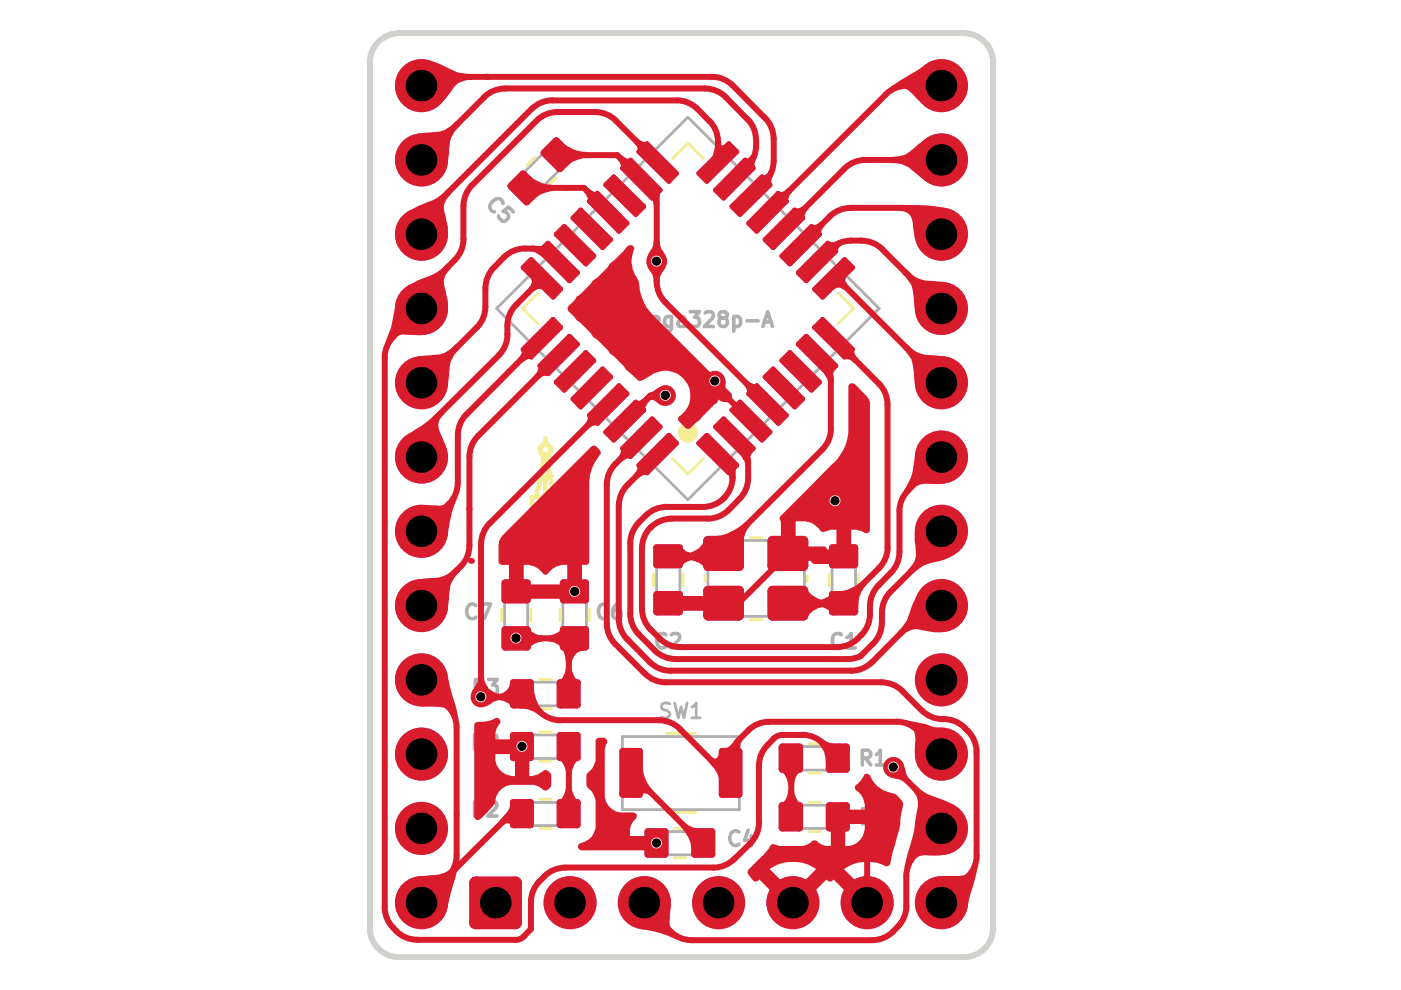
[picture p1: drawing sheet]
<svg xmlns="http://www.w3.org/2000/svg" width="297mm" height="210mm" viewBox="0 0 297 210" stroke-linecap="round" stroke-linejoin="round" font-family="sans-serif">
<path d="M78.4 13.3v183.4M84.6 7a6.2 6.2 0 0 0-6.2 6.3M84.6 7h119.7M204.3 7a6.2 6.2 0 0 1 6.3 6.3M210.5 13.3v183.4M78.4 196.7a6.2 6.2 0 0 0 6.2 6.2M210.6 196.7a6.2 6.2 0 0 1-6.3 6.2M84.6 203h119.7" fill="none" stroke="#d0d2cd" stroke-width="1.3"/>
<g fill="none" stroke="#afafaf" stroke-width=".59">
<path d="M109.5 38.1l7-7 3.6 3.5-7 7zM145.8 24.8l40.6 40.6-40.6 40.6-40.5-40.6zM139.2 118h4.9v9.9h-4.9zM150.1 114.6h20.5v16.1h-20.5zM176.4 118h5v9.9h-5zM107 125.4h4.9v9.9h-4.9zM119.3 125.4h5v9.9h-5zM110.7 144.7h9.9v4.9h-9.9zM110.7 155.8h9.9v5h-9.9zM132 156.2h24.8v15.5h-24.8zM142 149.2l-1.2-.1-.5 .2a.81 .81 0 0 0 .5 1.2 1.16 1.16 0 0 1 1.2 1.1l-.6 .6h-.7l-.4-.2M143 149.1l.8 3.1 .6-2.3 .6 2.3 .7-3.1"/>
<path d="M146.7 149.9l.3-.1 .6-.7v3.1M146.7 152.2h1.8M167.8 158.3h9.9v5h-9.9zM110.7 170.1h9.9v4.9h-9.9zM139.2 176.3h9.9v4.9h-9.9zM167.8 170.7h9.9v4.9h-9.9z"/>
</g>
<g fill="none" stroke="#afafaf" stroke-width=".76">
<path d="M106.6 43.1a1.11 1.11 0 0 0-.8-1 1.11 1.11 0 0 0-1.2 .4 1.28 1.28 0 0 0-.8 1.3 1.28 1.28 0 0 0 .9 1.1h.2M108.8 44.9l-1-1-1.2 .9 .6 .1 .5 .5 .1 .6a1.28 1.28 0 0 1-1.2 .9 1.51 1.51 0 0 1-.9-1.1M128.8 69.2l1-3.1 1.1 3.1M129.1 68.3h1.5M131.4 66.1h1.8M132.4 66.1v3.1M134.2 67.4a.78 .78 0 0 1 1.4 .1v1.7M134.2 67.1v2.1M135.6 67.5l.4-.4h.5l.3 .2 .1 .2v1.7M138.3 68.1l1.4-.2-.1-.6-.3-.2h-.6l-.3 .2-.1 .2 .1 1.5 .3 .2h.6l.3-.2M142.4 67.1v2.5a.78 .78 0 0 1-1.3 .5M142.4 67.3l-.3-.2h-.6l-.3 .2-.3 .4v.9l.3 .4 .3 .2h.6l.3-.2"/>
<path d="M143.9 67.3l.2-.2h.6l.4 .2 .1 .2v1.7M145.2 67.9l-1.3 .2a.68 .68 0 0 0 .2 1.1h.8l.3-.2M146.3 66.1h2l-1 1.2a.81 .81 0 0 1 1 .6v.7l-.3 .4-.3 .2h-.8l-.6-.3M149.5 66.3l.4-.2h.8a.76 .76 0 0 1 .6 .8l-.2 .5-1.8 1.8h2M153 67.4l-.3-.1-.3-.5a.74 .74 0 0 1 .6-.7 1.03 1.03 0 0 1 1.2 .6v.1a1.03 1.03 0 0 1-1.2 .6l-.3 .1a1.1 1.1 0 0 0 0 1.5l.3 .2a1.03 1.03 0 0 0 1.2-.6v-.6l-.1-.3-.5-.3M155.6 67.3l.2-.2h.6l.4 .2 .2 .4v.9l-.2 .4-.4 .2h-.6l-.2-.2M155.6 67.1v3.1M158.4 68h2.3M161.8 69.2l1-3.1 1 3.1M162 68.3h1.5M100.9 128.4a1.04 1.04 0 0 0-1.8 .4 1.58 1.58 0 0 0 1.2 2.4l.6-.3M101.9 128.1h2.1l-1.3 3.1"/>
<path d="M128.7 128.4a.97 .97 0 0 0-.9-.3 .97 .97 0 0 0-.8 .7 1.91 1.91 0 0 0 .5 2.2 .93 .93 0 0 0 1.2-.1M131.4 128.1a1.27 1.27 0 0 0-1.5 1.3v1.2a1.01 1.01 0 0 0 1.5 .4l.3-.4v-.8l-.1-.2-.5-.4a1.03 1.03 0 0 0-1.2 .6M141.2 134.6a1.2 1.2 0 0 0-1.3-.2 1.2 1.2 0 0 0-.7 1.2 1.31 1.31 0 0 0 .4 1.4 1.31 1.31 0 0 0 1.4 .2l.2-.1M142.4 134.6l.4-.3h.8a.78 .78 0 0 1 .4 1.3l-1.8 1.8h1.9M178.4 134.6a1.14 1.14 0 0 0-1.3-.1 1.14 1.14 0 0 0-.6 1.1 1.25 1.25 0 0 0 .3 1.5 1.25 1.25 0 0 0 1.6 0M179.5 135.2l1-.9v3.1M179.5 137.4h1.8M100.6 157.3l1.6-.1 .2-.5a.97 .97 0 0 0-.6-1h-1.2v3.1M100.8 145.8h1.2a.88 .88 0 0 0 .6-.9 .88 .88 0 0 0-.6-.8h-1.2v3.1M101.4 157.3l1 1.5M101.5 145.8l1.1 1.4M103.6 156l.4-.3h.8a.91 .91 0 0 1 .4 1.3l-1.8 1.8h2"/>
<path d="M103.6 144.1h1.9l-1.1 1.1a.81 .81 0 0 1 1.1 .6l-.1 1.1-.5 .3h-.9l-.4-.3M185.8 160l.6-.4 .2-.6v3.2M100.6 170h.8a1.33 1.33 0 0 1 1 1.7 1.17 1.17 0 0 1-1 1.3h-.8zM103.6 170.2a1.32 1.32 0 0 1 1.5-.1l.3 .5-.2 .6-1.8 1.8h2M156.7 176.4a1.21 1.21 0 0 0-1.4-.1 1.21 1.21 0 0 0-.6 1.2 1.49 1.49 0 0 0 1.4 1.8l.6-.4M158.6 176l-.7 2.2h1.9M159.3 177.2v2.1M182.8 160.7h1.2a.88 .88 0 0 0 .7-.8 .88 .88 0 0 0-.7-.9h-1.2v3.2M182.8 171.5a1.59 1.59 0 0 1 1.7 .8 1.59 1.59 0 0 1-.2 1.8l-.3 .4-1.2 .1zM183.5 160.7l1.1 1.5M185.8 172.3h.3l.5-.8v3.1M185.8 162.2h1.7"/>
<path d="M185.8 174.6h1.7"/>
</g>
<path d="M165.9 158.5h3.6v4.6h-3.6z" fill="#b89f99"/>
<path d="M165.9 158.4h3.6v4.7h-3.6z" fill="none" stroke="#b89f99" stroke-width="1.5"/>
<path d="M132.1 159.4h3.5v9h-3.5z" fill="#b89f99"/>
<path d="M132.1 159.3h3.5v9.1h-3.5z" fill="none" stroke="#b89f99" stroke-width="1.5"/>
<path d="M153.2 159.4h3.5v9h-3.5z" fill="#b89f99"/>
<path d="M153.2 159.3h3.4v9.1h-3.4z" fill="none" stroke="#b89f99" stroke-width="1.5"/>
<path d="M137.5 176.4h3.5v4.7h-3.5z" fill="#b89f99"/>
<path d="M137.4 176.4h3.6v4.7h-3.6z" fill="none" stroke="#b89f99" stroke-width="1.5"/>
<path d="M147.4 176.4h3.5v4.7h-3.5z" fill="#b89f99"/>
<path d="M147.3 176.4h3.6v4.7h-3.6z" fill="none" stroke="#b89f99" stroke-width="1.5"/>
<path d="M165.9 170.9h3.6v4.7h-3.6z" fill="#b89f99"/>
<path d="M165.9 170.9h3.6v4.6h-3.6z" fill="none" stroke="#b89f99" stroke-width="1.5"/>
<path d="M175.9 170.9h3.6v4.7h-3.6z" fill="#b89f99"/>
<path d="M175.9 170.9h3.5v4.6h-3.5z" fill="none" stroke="#b89f99" stroke-width="1.5"/>
<path d="M139.3 116.2h4.8v3.6h-4.8z" fill="#b89f99"/>
<path d="M139.3 116.2h4.7v3.5h-4.7z" fill="none" stroke="#b89f99" stroke-width="1.5"/>
<path d="M107.1 133.6h4.7v3.6h-4.7z" fill="#b89f99"/>
<path d="M107.1 133.5h4.7v3.7h-4.7z" fill="none" stroke="#b89f99" stroke-width="1.5"/>
<path d="M107.1 123.7h4.7v3.5h-4.7z" fill="#b89f99"/>
<path d="M107.1 123.6h4.7v3.6h-4.7z" fill="none" stroke="#b89f99" stroke-width="1.5"/>
<path d="M119.5 133.6h4.7v3.6h-4.7z" fill="#b89f99"/>
<path d="M119.5 133.5h4.6v3.7h-4.6z" fill="none" stroke="#b89f99" stroke-width="1.5"/>
<path d="M119.5 123.7h4.7v3.5h-4.7z" fill="#b89f99"/>
<path d="M119.5 123.6h4.6v3.6h-4.6z" fill="none" stroke="#b89f99" stroke-width="1.5"/>
<path d="M108.9 170.2h3.6v4.7h-3.6z" fill="#b89f99"/>
<path d="M108.9 170.2h3.5v4.6h-3.5z" fill="none" stroke="#b89f99" stroke-width="1.5"/>
<path d="M118.8 170.2h3.6v4.7h-3.6z" fill="#b89f99"/>
<path d="M118.8 170.2h3.5v4.6h-3.5z" fill="none" stroke="#b89f99" stroke-width="1.5"/>
<path d="M108.9 144.8h3.6v4.7h-3.6z" fill="#b89f99"/>
<path d="M108.9 144.8h3.5v4.6h-3.5z" fill="none" stroke="#b89f99" stroke-width="1.5"/>
<path d="M118.8 144.8h3.6v4.7h-3.6z" fill="#b89f99"/>
<path d="M118.8 144.8h3.5v4.6h-3.5z" fill="none" stroke="#b89f99" stroke-width="1.5"/>
<path d="M108.9 156h3.6v4.7h-3.6z" fill="#b89f99"/>
<path d="M108.9 156h3.5v4.6h-3.5z" fill="none" stroke="#b89f99" stroke-width="1.5"/>
<path d="M118.8 156h3.6v4.7h-3.6z" fill="#b89f99"/>
<path d="M118.8 156h3.5v4.6h-3.5z" fill="none" stroke="#b89f99" stroke-width="1.5"/>
<path d="M175.9 158.5h3.6v4.6h-3.6z" fill="#b89f99"/>
<path d="M175.9 158.4h3.5v4.7h-3.5z" fill="none" stroke="#b89f99" stroke-width="1.5"/>
<path d="M139.3 126.1h4.8v3.7h-4.8z" fill="#b89f99"/>
<path d="M139.3 126.1h4.7v3.6h-4.7z" fill="none" stroke="#b89f99" stroke-width="1.5"/>
<path d="M176.6 126.1h4.6v3.7h-4.6z" fill="#b89f99"/>
<path d="M176.5 126.1h4.7v3.6h-4.7z" fill="none" stroke="#b89f99" stroke-width="1.5"/>
<path d="M176.6 116.2h4.6v3.6h-4.6z" fill="#b89f99"/>
<path d="M176.5 116.2h4.7v3.5h-4.7z" fill="none" stroke="#b89f99" stroke-width="1.5"/>
<path d="M150.2 114.8h6.5v5.2h-6.5z" fill="#b89f99"/>
<path d="M150.2 114.7h6.4v5.3h-6.4z" fill="none" stroke="#b89f99" stroke-width="2.2"/>
<path d="M163.9 114.8h6.4v5.2h-6.4z" fill="#b89f99"/>
<path d="M163.8 114.7h6.5v5.3h-6.5z" fill="none" stroke="#b89f99" stroke-width="2.2"/>
<path d="M163.9 125.3h6.4v5.2h-6.4z" fill="#b89f99"/>
<path d="M163.8 125.3h6.5v5.2h-6.5z" fill="none" stroke="#b89f99" stroke-width="2.2"/>
<path d="M150.2 125.3h6.5v5.2h-6.5z" fill="#b89f99"/>
<path d="M150.2 125.3h6.4v5.2h-6.4z" fill="none" stroke="#b89f99" stroke-width="2.2"/>
<path d="M115.4 32.5l2.6-2.6 3.2 3.3-2.5 2.6z" fill="#b89f99"/>
<path d="M115.4 32.4l2.5-2.5 3.3 3.3-2.5 2.5z" fill="none" stroke="#b89f99" stroke-width="1.5"/>
<path d="M108.4 39.5l2.6-2.5 3.3 3.3-2.6 2.5z" fill="#b89f99"/>
<path d="M108.4 39.5l2.5-2.6 3.3 3.3-2.5 2.6z" fill="none" stroke="#b89f99" stroke-width="1.5"/>
<path d="M125 42.7l1.7-1.7 6.3 6.4-1.7 1.7z" fill="#b89f99"/>
<path d="M126.7 41l6.2 6.3-1.7 1.7-6.2-6.3z" fill="none" stroke="#b89f99" stroke-width="1"/>
<path d="M123.1 44.6l6.4 6.2-1.7 1.7-6.3-6.2z" fill="#b89f99"/>
<path d="M123.1 44.5l6.4 6.3-1.7 1.7-6.3-6.3z" fill="none" stroke="#b89f99" stroke-width="1"/>
<path d="M118 49.7l1.7-1.7 6.2 6.3-1.7 1.7z" fill="#b89f99"/>
<path d="M119.6 48l6.3 6.3-1.7 1.7-6.3-6.3z" fill="none" stroke="#b89f99" stroke-width="1"/>
<path d="M148.2 94l1.7-1.7 6.4 6.4-1.7 1.6z" fill="#b89f99"/>
<path d="M149.9 92.3l6.3 6.3-1.7 1.6-6.3-6.2z" fill="none" stroke="#b89f99" stroke-width="1"/>
<path d="M153.5 88.9l6.2 6.2-1.7 1.7-6.2-6.2z" fill="#b89f99"/>
<path d="M153.4 88.8l6.3 6.3-1.7 1.7-6.3-6.3z" fill="none" stroke="#b89f99" stroke-width="1"/>
<path d="M156.9 85.3l6.4 6.4-1.7 1.6-6.4-6.3z" fill="#b89f99"/>
<path d="M156.9 85.3l6.3 6.3-1.7 1.7-6.3-6.3z" fill="none" stroke="#b89f99" stroke-width="1"/>
<path d="M158.8 83.5l1.7-1.7 6.3 6.3-1.7 1.7z" fill="#b89f99"/>
<path d="M160.4 81.8l6.3 6.3-1.7 1.6-6.3-6.2z" fill="none" stroke="#b89f99" stroke-width="1"/>
<path d="M162.3 80l1.7-1.7 6.2 6.3-1.7 1.7z" fill="#b89f99"/>
<path d="M163.9 78.2l6.3 6.4-1.7 1.7-6.3-6.4z" fill="none" stroke="#b89f99" stroke-width="1"/>
<path d="M165.8 76.5l1.7-1.7 6.3 6.3-1.7 1.7z" fill="#b89f99"/>
<path d="M165.8 76.5l1.7-1.7 6.2 6.2-1.7 1.7z" fill="none" stroke="#b89f99" stroke-width="1"/>
<path d="M169.3 73l1.7-1.7 6.2 6.3-1.6 1.7z" fill="#b89f99"/>
<path d="M169.2 73l1.7-1.7 6.3 6.3-1.7 1.6z" fill="none" stroke="#b89f99" stroke-width="1"/>
<path d="M174.5 67.8l6.3 6.3-1.7 1.6-6.3-6.2z" fill="#b89f99"/>
<path d="M174.4 67.7l6.4 6.4-1.7 1.6-6.4-6.3z" fill="none" stroke="#b89f99" stroke-width="1"/>
<path d="M172.8 61.3l6.3-6.2 1.7 1.7-6.3 6.2z" fill="#b89f99"/>
<path d="M172.7 61.3l6.4-6.3 1.7 1.7-6.4 6.3z" fill="none" stroke="#b89f99" stroke-width="1"/>
<path d="M169.3 57.9l6.3-6.3 1.6 1.7-6.2 6.3z" fill="#b89f99"/>
<path d="M169.2 57.8l6.3-6.2 1.7 1.7-6.3 6.2z" fill="none" stroke="#b89f99" stroke-width="1"/>
<path d="M165.8 54.3l6.3-6.3 1.7 1.7-6.3 6.3z" fill="#b89f99"/>
<path d="M172 48l1.7 1.7-6.2 6.3-1.7-1.7z" fill="none" stroke="#b89f99" stroke-width="1"/>
<path d="M162.3 50.8l6.2-6.2 1.7 1.7-6.2 6.2z" fill="#b89f99"/>
<path d="M168.5 44.5l1.7 1.7-6.3 6.3-1.7-1.7z" fill="none" stroke="#b89f99" stroke-width="1"/>
<path d="M165.1 41l1.7 1.7-6.3 6.4-1.7-1.7z" fill="#b89f99"/>
<path d="M165 41l1.7 1.7-6.3 6.3-1.7-1.7z" fill="none" stroke="#b89f99" stroke-width="1"/>
<path d="M155.2 43.8l6.4-6.3 1.7 1.7-6.4 6.3z" fill="#b89f99"/>
<path d="M155.2 43.8l6.3-6.3 1.7 1.7-6.3 6.3z" fill="none" stroke="#b89f99" stroke-width="1"/>
<path d="M158 34l1.7 1.7-6.2 6.3-1.7-1.7z" fill="#b89f99"/>
<path d="M158 34l1.7 1.6-6.3 6.4-1.7-1.7z" fill="none" stroke="#b89f99" stroke-width="1"/>
<path d="M148.2 36.8l6.4-6.3 1.7 1.7-6.4 6.3z" fill="#b89f99"/>
<path d="M148.2 36.7l6.3-6.2 1.7 1.7-6.3 6.2z" fill="none" stroke="#b89f99" stroke-width="1"/>
<path d="M135.5 32.2l1.7-1.7 6.3 6.3-1.6 1.7z" fill="#b89f99"/>
<path d="M135.5 32.2l1.7-1.7 6.2 6.2-1.6 1.7z" fill="none" stroke="#b89f99" stroke-width="1"/>
<path d="M133.7 34l6.3 6.3-1.7 1.7-6.3-6.3z" fill="#b89f99"/>
<path d="M133.7 34l6.3 6.3-1.7 1.7-6.3-6.4z" fill="none" stroke="#b89f99" stroke-width="1"/>
<path d="M128.5 39.2l1.7-1.7 6.3 6.3-1.7 1.7z" fill="#b89f99"/>
<path d="M130.1 37.5l6.4 6.3-1.7 1.7-6.4-6.3z" fill="none" stroke="#b89f99" stroke-width="1"/>
<path d="M114.5 53.3l1.7-1.7 6.3 6.3-1.7 1.7z" fill="#b89f99"/>
<path d="M116.2 51.6l6.2 6.2-1.7 1.7-6.2-6.2z" fill="none" stroke="#b89f99" stroke-width="1"/>
<path d="M111 56.8l1.6-1.7 6.3 6.2-1.6 1.7z" fill="#b89f99"/>
<path d="M112.6 55l6.3 6.3-1.6 1.7-6.4-6.3z" fill="none" stroke="#b89f99" stroke-width="1"/>
<path d="M111 74.1l6.3-6.3 1.6 1.7-6.3 6.2z" fill="#b89f99"/>
<path d="M110.9 74.1l6.4-6.4 1.6 1.7-6.3 6.3z" fill="none" stroke="#b89f99" stroke-width="1"/>
<path d="M114.5 77.6l6.3-6.3 1.7 1.7-6.3 6.3z" fill="#b89f99"/>
<path d="M114.5 77.6l6.2-6.3 1.7 1.7-6.2 6.2z" fill="none" stroke="#b89f99" stroke-width="1"/>
<path d="M118 81.1l6.2-6.3 1.7 1.7-6.2 6.3z" fill="#b89f99"/>
<path d="M117.9 81l6.3-6.2 1.7 1.7-6.3 6.2z" fill="none" stroke="#b89f99" stroke-width="1"/>
<path d="M127.8 78.3l1.7 1.7-6.4 6.3-1.6-1.7z" fill="#b89f99"/>
<path d="M127.8 78.2l1.7 1.7-6.4 6.4-1.6-1.7z" fill="none" stroke="#b89f99" stroke-width="1"/>
<path d="M125 88.1l6.3-6.3 1.7 1.7-6.3 6.3z" fill="#b89f99"/>
<path d="M125 88.1l6.2-6.3 1.7 1.7-6.2 6.2z" fill="none" stroke="#b89f99" stroke-width="1"/>
<path d="M128.5 91.7l6.3-6.4 1.7 1.7-6.3 6.3z" fill="#b89f99"/>
<path d="M128.4 91.6l6.4-6.3 1.7 1.7-6.4 6.3z" fill="none" stroke="#b89f99" stroke-width="1"/>
<path d="M132 95.1l6.3-6.2 1.7 1.7-6.3 6.2z" fill="#b89f99"/>
<path d="M132 95.1l6.3-6.3 1.7 1.7-6.3 6.3z" fill="none" stroke="#b89f99" stroke-width="1"/>
<path d="M135.5 98.7l6.4-6.4 1.6 1.7-6.3 6.3z" fill="#b89f99"/>
<path d="M135.5 98.6l6.3-6.3 1.6 1.7-6.2 6.2z" fill="none" stroke="#b89f99" stroke-width="1"/>
<path d="M113.5 33.3l-1.8 1.8M117.9 37.7l-1.8 1.7M142.6 33.7l3.2-3.3 3.3 3.3M114.1 62.1l-3.3 3.3 3.3 3.3M177.7 62.1l3.3 3.3-3.3 3.3M142.6 97.2l3.2 3.3 3.3-3.3M138.6 121.7v2.5M144.8 121.7v2.5" fill="none" stroke="#f3ed95" stroke-width=".59"/>
<circle cx="145.8" cy="91.7" r="1.82" fill="#f3ed95"/>
<g fill="none" stroke="#f3ed95" stroke-width=".59">
<path d="M159 114h2.5M106.4 129.2v2.4M124.9 129.2v2.4"/>
<circle cx="145.8" cy="91.7" r="1.82"/>
</g>
<g fill="none" stroke="#f3ed95" stroke-width=".21">
<path d="M114.1 95.3h.1M114.1 95.3l.2 .7a.75 .75 0 0 0 .6 .7l-.1 .8M114.1 95.3h.8M114.8 97.5h.1M114.8 97.5l-.4 2.9M115.2 94.9h.1M115.2 93.9h.1M115.2 93.9l.1-.9a.38 .38 0 0 1 .3-.4 .38 .38 0 0 1 .4 .3l.1 1 .6 .5M115.2 93.9l-1.2 1.1 .1 .3M115.2 94.9a.72 .72 0 0 1 1 0 .72 .72 0 0 1 0 1h-1.1l-.2-.6M115.2 94.9l-.3 .4M115.4 99.7h.1"/>
<path d="M115.4 99.7l-.1 .7M115.7 97.3h.1M115.7 94.7h.1M115.7 97.3l.3 3.2-.7-.1M115.7 97.3l-.3 2.4M116.7 94.4h.1M116.7 96.6h.1M116.7 94.4l.6 .6M117.3 95h.1M117.3 95v.1a2.69 2.69 0 0 1-.8 1.7v.4l.2 2.2 .3 1.1M108 118.2h.1M108 117.4h2.9"/>
<path d="M108.9 117.4l1-1.4 1 1.4M109.1 115.4h3.5M109.7 114.4h1M110.3 111.3h.8M110.4 115.4l1.3 1.6 .7-1.3M110.5 112.9h.1M110.5 112.9l-1.4 2.5M110.5 112.9h8.8l-1 1.2-.4-1.2M110.6 112.7h.1M110.6 112.7l-.1 .2M110.7 114.4h.1M110.9 117.4h.1"/>
<path d="M111.1 112h.1M111.3 113.4h.1M111.3 113.4l-.6 1.1 9.9-.1M111.3 113.4l.7 .8M112 114.2l.2 .3M112 114.2h1.9M112 112.9l1 1.1M112.4 115.7h.1M112.4 106.2h.1M112.4 106.2h.8M112.5 107.5h.1M112.5 107.4h.1"/>
<path d="M112.5 107.5h2M112.5 107.4l-.9 2.5M112.6 115.4h.1M112.6 109.9h.1M112.6 115.4l-.2 .3M113 114.1h.1M113 108.8h.1M113 114v.1M113 108.8l.5 1.1M113 108.8l-.4 1.1M113.2 105.8h5v.8h-5zM113.3 112.9h.1"/>
<path d="M113.3 104.9l-.7 .1-.2 .3 .1 2.1M113.3 104.9h.9M113.4 112.9h.1M113.4 112.9l-.4 1.1M113.4 107.5l.7 1.7 .4-1.7M113.5 109.9h.1M113.5 109.9l-3.1 .1-.1 .5v1.6l.3 .6M113.5 109.9h1.4M114.2 104.9h.1M114.2 101.2h.1M114.2 101.2v.5l-.9 3.2M114.3 112.9l-.4 1.3"/>
<path d="M114.4 100.4h.1M114.5 107.5h.1M114.7 105h.1M114.9 109.9h.1M114.9 109.9h2.9M115.2 101.2h.1M115.2 101.2l-1 3.7M115.2 101.2v3.8l-1-.1M115.2 103.1h.8M115.3 100.4h.1M115.3 100.4h-1l-.3 .3 .2 .5M115.4 114.5a4.2 4.2 0 0 0-3.1 3.5l-.2 .2h-.6h-3.6l-.1-.5 1.3-2.3"/>
<path d="M115.9 107.5h.1M115.9 107.5l.6 2.4M116 114.5a4.5 4.5 0 0 1 3 3.5l.2 .2h.6h3.5M116.1 101.2l-.1 3.8h1.1l-.6-2.8-.4-.9M116.8 107.5h.1M116.8 107.5l.3 1.7 .8-1.6M117 100.5h.1M117 100.5l.3 .3a1.11 1.11 0 0 0-.1 1.2l.9 3h.6l.2 .2-.1 2.6 .9 2.1 1.2 .1M117.1 112.9l.3 1.2M117.4 114.1h.1M117.4 114.1a3.5 3.5 0 0 0-3.5 .1M117.6 115.4h3.3l-.5 .6"/>
<path d="M117.8 109.9h.1M117.9 112.9h.1M117.9 107.6h.1M117.9 107.6l-2.5-.1-.5 2.4M118.2 109.9h.1M118.3 108.8h.1M118.3 108.8l-.5 1.1h.9M118.3 108.8l.4 1.1M118.7 109.9h.1M118.7 115.4l.9 1.6 .8-1M118.8 107.7h.1M118.8 117.4h3.5"/>
<path d="M120 113.4h.1M120 113.4l.6 1M120 113.4l-.9 1.1M120.2 111.9h.1M120.2 111.3h.1M120.2 111.9v-1.1h-9.1v1.2M120.2 111.9l-9.1 .1M120.4 116h.1M120.4 117.4l1.1-1.4 .4 .5 .4 .9M120.6 114.4h.1M120.7 112.7h.1M120.7 112.7l2.8 5-.2 .5"/>
<path d="M120.9 110h.1M120.9 110l.1 .5v1.6l-.3 .6M121.3 118.2h.1M122.3 117.4h.1M123.3 118.2h.1M123.4 118.1h.1"/>
</g>
<path d="M115.4 92.7l.3-.1 .3 .2 .1 1.1h.3l.9 1.1-.4 1.4-.4 .8 .1 1.3a4.2 4.2 0 0 0 .7 2.5 1.65 1.65 0 0 0 .1 1.6l.7 2.4h.6l.2 .2-.1 2.6 .9 2.1h1l.2 .2 .1 2-.3 .6 2.7 4.9 .1 .4-.6 .2h-3.7l-.4-.8 3.5-.1-.8-1.3-1.1 1.4h-1.6l-.5-1.1-.7-.9h1.1l.9 1.6 1.3-1.6-3.4-.1a2.75 2.75 0 0 0-4.4 .8l-1 2.1h-3.3h-.9l-.1-.2 .2-.6h2.9l-1-1.4-1 1.4h-.9l1.1-2h1.3l1.3 1.6 .9-1.6h-3.5l.6-1h10.9l-.6-1-.9 1.1h-6.9l-.2-.3h1.9a3.2 3.2 0 0 1 3.5-.1l-.3-1.2h-2.8l-.4 1.3h-1.9l-.7-.8-.6 1h-1l.8-1.5h1.5l1 1.2 .3-1.2h4.6l.4 1.2 1-1.2h-8.8l.1-.3-.3-.5v-.8h.8v.7l9.1-.1v-1.1h-9.1v.5h-.8l.1-1.2 .3-.2h8l-.4-1.1-.5 1.1h-1.4v-.6l-.5-1.8h.9l.3 1.7 .8-1.7h-2.5l-.5 2.4h-1.4l-.5-1.1-.4 1.1h-1.1l1-2.4 1 .1 .6 1.6 .4-1.4v-.3h-2l-.1-1.3h.8v.4h5v-.8h-5v.4h-.8v-.9l.2-.3h2.6v-1.9h.8v1.9l1.1-.1-1-3.7-.1 1.9h-.8v-1.9l-1 3.7h-.9l.9-3.2-.2-1 .3-.3 1.7 .1-.3-3.2-.4 3.1h-.9l.5-3.7-.4-.1-.4-1.3h.8l.2 .6h1.1l.2-.7a.74 .74 0 0 0-.8-.5 .74 .74 0 0 0-.7 .6h-.8l-.1-.3 1.2-1.1z" fill="#f3ed95"/>
<g fill="none" stroke="#f3ed95" stroke-width=".59">
<path d="M112.6 129.2v2.4M118.7 129.2v2.4M149.5 122v1.3M159 131.4h2.5M171.2 122v1.3M175.8 121.7v2.5M182 121.7v2.5M114.4 144.1h2.5M114.4 150.2h2.5M114.4 155.2h2.5M141.3 155.5h6.1M171.5 157.7h2.4"/>
<path d="M114.4 169.5h2.5M114.4 175.6h2.5M114.4 161.4h2.5M141.3 172.3h6.1M143 175.6h2.4M171.5 163.9h2.4M171.5 170.1h2.4M171.5 176.3h2.4M143 181.9h2.4"/>
</g>
<g fill="#e85bff">
<path d="M137.5 176.4h3.5v4.7h-3.5z"/>
<circle cx="136.6" cy="191.4" r="5.6"/>
<circle cx="152.4" cy="191.4" r="5.6"/>
<circle cx="168.1" cy="191.4" r="5.6"/>
</g>
<path d="M137.4 176.4h3.6v4.7h-3.6z" fill="none" stroke="#e85bff" stroke-width="1.5"/>
<path d="M147.4 176.4h3.5v4.7h-3.5z" fill="#e85bff"/>
<path d="M147.3 176.4h3.6v4.7h-3.6z" fill="none" stroke="#e85bff" stroke-width="1.5"/>
<path d="M175.9 158.5h3.6v4.6h-3.6z" fill="#e85bff"/>
<path d="M175.9 158.4h3.5v4.7h-3.5z" fill="none" stroke="#e85bff" stroke-width="1.5"/>
<g fill="#e85bff">
<path d="M176.6 126.1h4.6v3.7h-4.6z"/>
<circle cx="183.9" cy="191.4" r="5.6"/>
<circle cx="199.6" cy="159.9" r="5.6"/>
<circle cx="199.6" cy="175.6" r="5.6"/>
<circle cx="199.6" cy="191.4" r="5.6"/>
<circle cx="199.6" cy="96.9" r="5.6"/>
<circle cx="199.6" cy="112.6" r="5.6"/>
<circle cx="199.6" cy="128.4" r="5.6"/>
<circle cx="199.6" cy="144.1" r="5.6"/>
</g>
<path d="M176.5 126.1h4.7v3.6h-4.7z" fill="none" stroke="#e85bff" stroke-width="1.5"/>
<path d="M163.9 125.3h6.4v5.2h-6.4z" fill="#e85bff"/>
<path d="M163.8 125.3h6.5v5.2h-6.5z" fill="none" stroke="#e85bff" stroke-width="2.2"/>
<path d="M150.2 125.3h6.5v5.2h-6.5z" fill="#e85bff"/>
<path d="M150.2 125.3h6.4v5.2h-6.4z" fill="none" stroke="#e85bff" stroke-width="2.2"/>
<path d="M108.9 170.2h3.6v4.7h-3.6z" fill="#e85bff"/>
<path d="M108.9 170.2h3.5v4.6h-3.5z" fill="none" stroke="#e85bff" stroke-width="1.5"/>
<path d="M118.8 170.2h3.6v4.7h-3.6z" fill="#e85bff"/>
<path d="M118.8 170.2h3.5v4.6h-3.5z" fill="none" stroke="#e85bff" stroke-width="1.5"/>
<path d="M132.1 159.4h3.5v9h-3.5z" fill="#e85bff"/>
<path d="M132.1 159.3h3.5v9.1h-3.5z" fill="none" stroke="#e85bff" stroke-width="1.5"/>
<path d="M118.8 144.8h3.6v4.7h-3.6z" fill="#e85bff"/>
<path d="M118.8 144.8h3.5v4.6h-3.5z" fill="none" stroke="#e85bff" stroke-width="1.5"/>
<path d="M108.9 156h3.6v4.7h-3.6z" fill="#e85bff"/>
<path d="M108.9 156h3.5v4.6h-3.5z" fill="none" stroke="#e85bff" stroke-width="1.5"/>
<path d="M118.8 156h3.6v4.7h-3.6z" fill="#e85bff"/>
<path d="M118.8 156h3.5v4.6h-3.5z" fill="none" stroke="#e85bff" stroke-width="1.5"/>
<path d="M107.1 133.6h4.7v3.6h-4.7z" fill="#e85bff"/>
<path d="M107.1 133.5h4.7v3.7h-4.7z" fill="none" stroke="#e85bff" stroke-width="1.5"/>
<path d="M107.1 123.7h4.7v3.5h-4.7z" fill="#e85bff"/>
<path d="M107.1 123.6h4.7v3.6h-4.7z" fill="none" stroke="#e85bff" stroke-width="1.5"/>
<path d="M108.9 144.8h3.6v4.7h-3.6z" fill="#e85bff"/>
<path d="M108.9 144.8h3.5v4.6h-3.5z" fill="none" stroke="#e85bff" stroke-width="1.5"/>
<path d="M119.5 133.6h4.7v3.6h-4.7z" fill="#e85bff"/>
<path d="M119.5 133.5h4.6v3.7h-4.6z" fill="none" stroke="#e85bff" stroke-width="1.5"/>
<path d="M119.5 123.7h4.7v3.5h-4.7z" fill="#e85bff"/>
<path d="M119.5 123.6h4.6v3.6h-4.6z" fill="none" stroke="#e85bff" stroke-width="1.5"/>
<path d="M100.9 187.2h8.4v8.4h-8.4z" fill="#e85bff"/>
<path d="M100.9 187.2h8.4v8.4h-8.4z" fill="none" stroke="#e85bff" stroke-width="2.8"/>
<g fill="#e85bff">
<path d="M135.5 98.7l6.4-6.4 1.6 1.7-6.3 6.3z"/>
<circle cx="120.9" cy="191.4" r="5.6"/>
<circle cx="89.4" cy="191.4" r="5.6"/>
<circle cx="89.4" cy="175.6" r="5.6"/>
<circle cx="89.4" cy="159.9" r="5.6"/>
<circle cx="89.4" cy="144.1" r="5.6"/>
<circle cx="89.4" cy="128.4" r="5.6"/>
</g>
<path d="M135.5 98.6l6.3-6.3 1.6 1.7-6.2 6.2z" fill="none" stroke="#e85bff" stroke-width="1"/>
<g fill="#e85bff">
<path d="M165.9 158.5h3.6v4.6h-3.6z"/>
<circle cx="89.4" cy="112.6" r="5.6"/>
<circle cx="89.4" cy="96.9" r="5.6"/>
<circle cx="89.4" cy="81.2" r="5.6"/>
<circle cx="89.4" cy="65.4" r="5.6"/>
<circle cx="89.4" cy="49.7" r="5.6"/>
<circle cx="89.4" cy="33.9" r="5.6"/>
</g>
<path d="M165.9 158.4h3.6v4.7h-3.6z" fill="none" stroke="#e85bff" stroke-width="1.5"/>
<path d="M153.2 159.4h3.5v9h-3.5z" fill="#e85bff"/>
<path d="M153.2 159.3h3.4v9.1h-3.4z" fill="none" stroke="#e85bff" stroke-width="1.5"/>
<path d="M165.9 170.9h3.6v4.7h-3.6z" fill="#e85bff"/>
<path d="M165.9 170.9h3.6v4.6h-3.6z" fill="none" stroke="#e85bff" stroke-width="1.5"/>
<path d="M175.9 170.9h3.6v4.7h-3.6z" fill="#e85bff"/>
<path d="M175.9 170.9h3.5v4.6h-3.5z" fill="none" stroke="#e85bff" stroke-width="1.5"/>
<g fill="#e85bff">
<path d="M139.3 116.2h4.8v3.6h-4.8z"/>
<circle cx="199.6" cy="18.2" r="5.6"/>
<circle cx="199.6" cy="33.9" r="5.6"/>
<circle cx="199.6" cy="49.7" r="5.6"/>
<circle cx="199.6" cy="65.4" r="5.6"/>
<circle cx="199.6" cy="81.2" r="5.6"/>
</g>
<path d="M139.3 116.2h4.7v3.5h-4.7z" fill="none" stroke="#e85bff" stroke-width="1.5"/>
<path d="M139.3 126.1h4.8v3.7h-4.8z" fill="#e85bff"/>
<path d="M139.3 126.1h4.7v3.6h-4.7z" fill="none" stroke="#e85bff" stroke-width="1.5"/>
<path d="M176.6 116.2h4.6v3.6h-4.6z" fill="#e85bff"/>
<path d="M176.5 116.2h4.7v3.5h-4.7z" fill="none" stroke="#e85bff" stroke-width="1.5"/>
<path d="M150.2 114.8h6.5v5.2h-6.5z" fill="#e85bff"/>
<path d="M150.2 114.7h6.4v5.3h-6.4z" fill="none" stroke="#e85bff" stroke-width="2.2"/>
<path d="M163.9 114.8h6.4v5.2h-6.4z" fill="#e85bff"/>
<path d="M163.8 114.7h6.5v5.3h-6.5z" fill="none" stroke="#e85bff" stroke-width="2.2"/>
<path d="M162.3 80l1.7-1.7 6.2 6.3-1.7 1.7z" fill="#e85bff"/>
<path d="M163.9 78.2l6.3 6.4-1.7 1.7-6.3-6.4z" fill="none" stroke="#e85bff" stroke-width="1"/>
<path d="M165.8 76.5l1.7-1.7 6.3 6.3-1.7 1.7z" fill="#e85bff"/>
<path d="M165.8 76.5l1.7-1.7 6.2 6.2-1.7 1.7z" fill="none" stroke="#e85bff" stroke-width="1"/>
<path d="M169.3 73l1.7-1.7 6.2 6.3-1.6 1.7z" fill="#e85bff"/>
<path d="M169.2 73l1.7-1.7 6.3 6.3-1.7 1.6z" fill="none" stroke="#e85bff" stroke-width="1"/>
<path d="M174.5 67.8l6.3 6.3-1.7 1.6-6.3-6.2z" fill="#e85bff"/>
<path d="M174.4 67.7l6.4 6.4-1.7 1.6-6.4-6.3z" fill="none" stroke="#e85bff" stroke-width="1"/>
<path d="M172.8 61.3l6.3-6.2 1.7 1.7-6.3 6.2z" fill="#e85bff"/>
<path d="M172.7 61.3l6.4-6.3 1.7 1.7-6.4 6.3z" fill="none" stroke="#e85bff" stroke-width="1"/>
<path d="M169.3 57.9l6.3-6.3 1.6 1.7-6.2 6.3z" fill="#e85bff"/>
<path d="M169.2 57.8l6.3-6.2 1.7 1.7-6.3 6.2z" fill="none" stroke="#e85bff" stroke-width="1"/>
<path d="M165.8 54.3l6.3-6.3 1.7 1.7-6.3 6.3z" fill="#e85bff"/>
<path d="M172 48l1.7 1.7-6.2 6.3-1.7-1.7z" fill="none" stroke="#e85bff" stroke-width="1"/>
<path d="M162.3 50.8l6.2-6.2 1.7 1.7-6.2 6.2z" fill="#e85bff"/>
<path d="M168.5 44.5l1.7 1.7-6.3 6.3-1.7-1.7z" fill="none" stroke="#e85bff" stroke-width="1"/>
<path d="M165.1 41l1.7 1.7-6.3 6.4-1.7-1.7z" fill="#e85bff"/>
<path d="M165 41l1.7 1.7-6.3 6.3-1.7-1.7z" fill="none" stroke="#e85bff" stroke-width="1"/>
<path d="M155.2 43.8l6.4-6.3 1.7 1.7-6.4 6.3z" fill="#e85bff"/>
<path d="M155.2 43.8l6.3-6.3 1.7 1.7-6.3 6.3z" fill="none" stroke="#e85bff" stroke-width="1"/>
<path d="M148.2 94l1.7-1.7 6.4 6.4-1.7 1.6z" fill="#e85bff"/>
<path d="M149.9 92.3l6.3 6.3-1.7 1.6-6.3-6.2z" fill="none" stroke="#e85bff" stroke-width="1"/>
<path d="M153.5 88.9l6.2 6.2-1.7 1.7-6.2-6.2z" fill="#e85bff"/>
<path d="M153.4 88.8l6.3 6.3-1.7 1.7-6.3-6.3z" fill="none" stroke="#e85bff" stroke-width="1"/>
<path d="M156.9 85.3l6.4 6.4-1.7 1.6-6.4-6.3z" fill="#e85bff"/>
<path d="M156.9 85.3l6.3 6.3-1.7 1.7-6.3-6.3z" fill="none" stroke="#e85bff" stroke-width="1"/>
<path d="M158.8 83.5l1.7-1.7 6.3 6.3-1.7 1.7z" fill="#e85bff"/>
<path d="M160.4 81.8l6.3 6.3-1.7 1.6-6.3-6.2z" fill="none" stroke="#e85bff" stroke-width="1"/>
<path d="M115.4 32.5l2.6-2.6 3.2 3.3-2.5 2.6z" fill="#e85bff"/>
<path d="M115.4 32.4l2.5-2.5 3.3 3.3-2.5 2.5z" fill="none" stroke="#e85bff" stroke-width="1.5"/>
<path d="M108.4 39.5l2.6-2.5 3.3 3.3-2.6 2.5z" fill="#e85bff"/>
<path d="M108.4 39.5l2.5-2.6 3.3 3.3-2.5 2.6z" fill="none" stroke="#e85bff" stroke-width="1.5"/>
<path d="M128.5 39.2l1.7-1.7 6.3 6.3-1.7 1.7z" fill="#e85bff"/>
<path d="M130.1 37.5l6.4 6.3-1.7 1.7-6.4-6.3z" fill="none" stroke="#e85bff" stroke-width="1"/>
<path d="M125 42.7l1.7-1.7 6.3 6.4-1.7 1.7z" fill="#e85bff"/>
<path d="M126.7 41l6.2 6.3-1.7 1.7-6.2-6.3z" fill="none" stroke="#e85bff" stroke-width="1"/>
<path d="M123.1 44.6l6.4 6.2-1.7 1.7-6.3-6.2z" fill="#e85bff"/>
<path d="M123.1 44.5l6.4 6.3-1.7 1.7-6.3-6.3z" fill="none" stroke="#e85bff" stroke-width="1"/>
<g fill="#e85bff">
<path d="M158 34l1.7 1.7-6.2 6.3-1.7-1.7z"/>
<circle cx="89.4" cy="18.2" r="5.6"/>
</g>
<path d="M158 34l1.7 1.6-6.3 6.4-1.7-1.7z" fill="none" stroke="#e85bff" stroke-width="1"/>
<path d="M148.2 36.8l6.4-6.3 1.7 1.7-6.4 6.3z" fill="#e85bff"/>
<path d="M148.2 36.7l6.3-6.2 1.7 1.7-6.3 6.2z" fill="none" stroke="#e85bff" stroke-width="1"/>
<path d="M135.5 32.2l1.7-1.7 6.3 6.3-1.6 1.7z" fill="#e85bff"/>
<path d="M135.5 32.2l1.7-1.7 6.2 6.2-1.6 1.7z" fill="none" stroke="#e85bff" stroke-width="1"/>
<path d="M133.7 34l6.3 6.3-1.7 1.7-6.3-6.3z" fill="#e85bff"/>
<path d="M133.7 34l6.3 6.3-1.7 1.7-6.3-6.4z" fill="none" stroke="#e85bff" stroke-width="1"/>
<path d="M118 49.7l1.7-1.7 6.2 6.3-1.7 1.7z" fill="#e85bff"/>
<path d="M119.6 48l6.3 6.3-1.7 1.7-6.3-6.3z" fill="none" stroke="#e85bff" stroke-width="1"/>
<path d="M114.5 53.3l1.7-1.7 6.3 6.3-1.7 1.7z" fill="#e85bff"/>
<path d="M116.2 51.6l6.2 6.2-1.7 1.7-6.2-6.2z" fill="none" stroke="#e85bff" stroke-width="1"/>
<path d="M111 56.8l1.6-1.7 6.3 6.2-1.6 1.7z" fill="#e85bff"/>
<path d="M112.6 55l6.3 6.3-1.6 1.7-6.4-6.3z" fill="none" stroke="#e85bff" stroke-width="1"/>
<path d="M111 74.1l6.3-6.3 1.6 1.7-6.3 6.2z" fill="#e85bff"/>
<path d="M110.9 74.1l6.4-6.4 1.6 1.7-6.3 6.3z" fill="none" stroke="#e85bff" stroke-width="1"/>
<path d="M114.5 77.6l6.3-6.3 1.7 1.7-6.3 6.3z" fill="#e85bff"/>
<path d="M114.5 77.6l6.2-6.3 1.7 1.7-6.2 6.2z" fill="none" stroke="#e85bff" stroke-width="1"/>
<path d="M118 81.1l6.2-6.3 1.7 1.7-6.2 6.3z" fill="#e85bff"/>
<path d="M117.9 81l6.3-6.2 1.7 1.7-6.3 6.2z" fill="none" stroke="#e85bff" stroke-width="1"/>
<path d="M127.8 78.3l1.7 1.7-6.4 6.3-1.6-1.7z" fill="#e85bff"/>
<path d="M127.8 78.2l1.7 1.7-6.4 6.4-1.6-1.7z" fill="none" stroke="#e85bff" stroke-width="1"/>
<path d="M125 88.1l6.3-6.3 1.7 1.7-6.3 6.3z" fill="#e85bff"/>
<path d="M125 88.1l6.2-6.3 1.7 1.7-6.2 6.2z" fill="none" stroke="#e85bff" stroke-width="1"/>
<path d="M128.5 91.7l6.3-6.4 1.7 1.7-6.3 6.3z" fill="#e85bff"/>
<path d="M128.4 91.6l6.4-6.3 1.7 1.7-6.4 6.3z" fill="none" stroke="#e85bff" stroke-width="1"/>
<path d="M132 95.1l6.3-6.2 1.7 1.7-6.3 6.2z" fill="#e85bff"/>
<path d="M132 95.1l6.3-6.3 1.7 1.7-6.3 6.3z" fill="none" stroke="#e85bff" stroke-width="1"/>
<g fill="#d91c2b">
<path d="M194.1 111.6l5.5 1 3 4.8a10.5 10.5 0 0 1-4.4 1.8 10.1 10.1 0 0 0-4.9 2.6l-.8-.8v-.1a5.2 5.2 0 0 0 1.5-5.6l-.1-2.1z"/>
<path d="M194.9 125.3l4.7 3.1 1.1 5.4a10.7 10.7 0 0 1-5.8-.3 4.4 4.4 0 0 0-3.8 1.5l-.9-.8a11.1 11.1 0 0 0 3.1-5.7z"/>
<path d="M158.5 80.6a2.26 2.26 0 0 0 2.2 .8l2 4.3-4.3-1.9a2.15 2.15 0 0 0-.8-2.2z"/>
<path d="M194.1 95.9l5.5 1 1.1 5.5-1.9 .3a7.1 7.1 0 0 0-4.5 .4l-.8 .6-.8 1.1-1.1-.7a10.8 10.8 0 0 0 2.2-5.8z"/>
<path d="M167.2 127.9l4-3.3a2.02 2.02 0 0 0 1.4 1.8 6 6 0 0 0 2.6 1l-.1 1.2a4.2 4.2 0 0 0-4 2.7z"/>
<path d="M171.8 47.6h.1a2.4 2.4 0 0 0 2.2-.7l.8 .8-.4 .7a1.82 1.82 0 0 0-.3 1.6l-4.3 1.9z"/>
<path d="M190.5 43.5a34.6 34.6 0 0 1 10.2 .7l-1.1 5.5-4.6 3a3.9 3.9 0 0 1-1.1-2.3l-.3-2.2a3.1 3.1 0 0 0-1.5-3.2l-1.6-.3z"/>
<path d="M188.9 18.3l7.7-4.7 3 4.6-3.1 4.6-3.5-3.3a2.35 2.35 0 0 0-3.3-.2h-.2z"/>
<path d="M168.4 44.2a2.19 2.19 0 0 0 2.2-.8l.8 .8a1.95 1.95 0 0 0-.7 2.2l-4.3 2.1-.1-.1z"/>
<path d="M164.9 40.6l.2 .1a1.86 1.86 0 0 0 1.9-.8l.9 .8v.2a2.24 2.24 0 0 0-.7 2.1l-4.3 1.9z"/>
<path d="M188.6 33.3l1-.1a6.1 6.1 0 0 0 4.3-1.9l1-.9 1.7-1.1 3 4.6-3.1 4.7-2.6-2.1a6.5 6.5 0 0 0-5.3-1.9z"/>
<path d="M151.6 30.4h1.3l.3 .5 .6-.2-1.6 3.8-1.6-.8a5.4 5.4 0 0 0 1-3.3z"/>
<path d="M131.6 94.9l4.3-2-2 4.3a2.45 2.45 0 0 0-2.2 .7l-.8-.8a2.08 2.08 0 0 0 .7-2.1z"/>
<path d="M134.6 84.9l.3 .1a1.7 1.7 0 0 0 1.8-.8h.2l.7 .8v.1a1.81 1.81 0 0 0-.7 2.1l-4.2 2.1-.2-.1z"/>
<path d="M124.6 87.9l4.3-2-1.9 4.3a2.15 2.15 0 0 0-2.2 .8l-.9-1a2.24 2.24 0 0 0 .7-2.1z"/>
<path d="M136.7 84.2l1-.8 .9-.5a1.51 1.51 0 0 1 1.3-.7l1.2 1.7-.4 2.1-.9-.3-.7-.6a.97 .97 0 0 0-1.6 0l-.8-.7z"/>
<path d="M154.4 93.8l1.3-1 3.6 3.4a2.54 2.54 0 0 0-.1 2.1v.5h-1.3a4.6 4.6 0 0 0-2-3.5z"/>
<path d="M192.2 57.2h.1a6.1 6.1 0 0 0 5.2 2.4l3.2 .4-1.1 5.4-5.4 1.1-.9-6-1.2-1.7-.7-.7z"/>
<path d="M176.8 59.1l2.5-.2v.2a1.5 1.5 0 0 0 .7 1.6l-.8 .8h-.2a1.54 1.54 0 0 0-2-.2z"/>
<path d="M192.2 72.9h.1a6.1 6.1 0 0 0 5.2 2.4l3.2 .4-1.1 5.5-5.4 1.1-.9-6.1-1.2-1.7-.7-.6z"/>
<path d="M171.9 76.2l1.5-.9 3.4 3.4a2.54 2.54 0 0 0-.1 2.1v.4h-1.1v-.4l-.4-.7a11.1 11.1 0 0 0-3.3-3.9z"/>
<path d="M176.8 71.9l.2-.1 4.2 2.1a1.95 1.95 0 0 0 .7 2.2l-.8 .8h-.1a2.4 2.4 0 0 0-2.1-.7z"/>
<path d="M88.3 186l3.2-.5a6.8 6.8 0 0 0 5.2-2.3l.9 .8a6.7 6.7 0 0 0-2.4 5.9l-.4 2.6-5.4-1z"/>
<path d="M136.6 191.4l5.4-1a9.3 9.3 0 0 1 0 4 2.72 2.72 0 0 0 .9 3.1l1 .5-.4 1.2a27.6 27.6 0 0 0-8-2.3z"/>
<path d="M133.8 163.9l2.4-1a10 10 0 0 0 2.3 4.9l-1 .7a1.03 1.03 0 0 0-1.5 0l-.2 .5z"/>
<path d="M88.3 186a14.9 14.9 0 0 1 4.6-.3 3 3 0 0 0 3.2-2.6l1.1 .3-2.4 9.1-5.4-1z"/>
<path d="M189.4 162.6l1.8-1.1a4 4 0 0 1 .9 2.3l.2 .7 .6 .7-.8 .9a5.7 5.7 0 0 0-3-1.2l-.8-.5z"/>
<path d="M192.1 152.7l4.3 .8a7.6 7.6 0 0 0 3.8 .9l.5 .2-1.1 5.4-5.4 1-.3-1.8a9.3 9.3 0 0 0-.1-4 3 3 0 0 0-2-1.4z"/>
<path d="M194.1 174.6l5.5 1 1 5.5a13.4 13.4 0 0 1-4.6 .2 3.1 3.1 0 0 0-3.1 2.7l-1.1-.3z"/>
<path d="M174.2 156.7a6.8 6.8 0 0 0 4 1.1l-.5 3-2.5 1a7.9 7.9 0 0 0-1.6-4.2z"/>
<path d="M173.3 127.3a3.1 3.1 0 0 0 3-1.8l2.6 2.5-2.5 2.3h-.2a2.81 2.81 0 0 0-2.9-1.7z"/>
<path d="M151.8 113.7a11.6 11.6 0 0 0 6.4-3.1l.8 .9a7.3 7.3 0 0 0-1.2 6.4l-4.3-.5z"/>
<path d="M135.1 98.4l4.3-2-1.9 4.3a1.99 1.99 0 0 0-2.2 .8l-.9-.9a1.95 1.95 0 0 0 .7-2.2z"/>
<path d="M141.7 118l2.5-2.4a3.9 3.9 0 0 0 3.2 1.8l-.1 1.3a3.2 3.2 0 0 0-2.9 1.7h-.2z"/>
<path d="M177.8 125.4a8 8 0 0 0 5-2.3l.8 1a6.7 6.7 0 0 0-1.7 4.3l-3-.4z"/>
<path d="M145.4 117.4a5.1 5.1 0 0 0 3.9-2.6l.1-.7h.2l3.9 3.2v.2l-3.6 3.4a5.2 5.2 0 0 0-4.5-2.3z"/>
<path d="M101.4 143.5h1.2a8.8 8.8 0 0 0 1.4 3.4l.1 .4a4.7 4.7 0 0 1-4.2 0l.3-1 .5-.8a2.49 2.49 0 0 0 .7-2z"/>
<path d="M108.1 171l.1-.1 2.5 1.7-2 3-.1-.1a1.12 1.12 0 0 0-1.9-.6l-.8-.9 .1-.1a6.6 6.6 0 0 0 2.1-2.9z"/>
<path d="M120.5 158.4h.2l2.4 2.4v.2a2.98 2.98 0 0 0-1.9 3h-1.2a3.5 3.5 0 0 0-1.8-3.1z"/>
<path d="M102.4 145.7l1.1 .3a4.7 4.7 0 0 0 2.3 1.1l.5 .1v1.2a3.3 3.3 0 0 0-2.2 .8l-.8 .4-.9 .2-.4-2z"/>
<path d="M105.6 147.1a2.45 2.45 0 0 0 2.5-2.1h.1l2.5 2.2-2.3 2.7-.2-.2a2.08 2.08 0 0 0-1.7-1.2l-1-.2z"/>
<path d="M120 166.9h1.2a3.8 3.8 0 0 0 1.9 3.2l-2.4 2.4h-.2l-2.3-2.5a3.3 3.3 0 0 0 1.8-3.1z"/>
<path d="M120 141.5h1.2a3.4 3.4 0 0 0 1.8 3l.1 .1-2.4 2.5h-.2l-2.3-2.5a3.3 3.3 0 0 0 1.8-3.1z"/>
<path d="M110.7 147.1l2.5-1a8.3 8.3 0 0 0 2 4.7l-.6 1a7.5 7.5 0 0 0-4.4-1.6z"/>
<path d="M118.9 137.4l3-2 1.9 2.5a3.1 3.1 0 0 0-2.6 2.6h-1.2l-.2-1.5a1.97 1.97 0 0 0-.9-1.5z"/>
<path d="M109.5 135.3l2.6-2.3a3.1 3.1 0 0 0 3 1.7v1.3l-.7 .1a3.4 3.4 0 0 0-2.3 1.7h-.1z"/>
<path d="M109.9 133.3l.6 .1 1.2 .7a2.49 2.49 0 0 0 2 .6v1.3l-1.2 .2a4.7 4.7 0 0 1-2.6 1.3l-.5-2.1z"/>
<path d="M88.3 107.2a17.3 17.3 0 0 1 5 0 2.33 2.33 0 0 0 2.2-1.5l.3-.6 1.1 .5a28.3 28.3 0 0 0-2.1 8.1l-5.4-1.1z"/>
<path d="M89.4 144.1l5.5-1 2.3 9.1-1.2 .2a2.72 2.72 0 0 0-2.7-2.5l-5-.3z"/>
<path d="M151.1 160.7l.7 .1a1.7 1.7 0 0 0 .7-1.3l2.4 4.4-2.4 1.2a9.4 9.4 0 0 0-2.3-3.6z"/>
<path d="M144.3 175.3l.9-.8a5.8 5.8 0 0 0 4.3 1.2l-.4 3.1-2.4 1.1a9.3 9.3 0 0 0-2.3-4.6z"/>
<path d="M153.8 158.6h.1a6.6 6.6 0 0 0 2.6-2.3l.9 .8a2.24 2.24 0 0 0-.4 2l.4 .2v.2l-2.5 4.3z"/>
<path d="M167.2 167.5h1.1a4.1 4.1 0 0 0 1.8 3.1l-2.3 2.6-2.5-2.6a3.7 3.7 0 0 0 1.9-3.1z"/>
<path d="M167.7 160.8l2.4 2.6a3.1 3.1 0 0 0-1.7 3h-1.3a3.5 3.5 0 0 0-1.8-3z"/>
<path d="M112.5 52.1l2.2 .1 .3-.2 3.5 3.6-1 1.3a11.1 11.1 0 0 0-4.2-3.4l-.8-.3z"/>
<path d="M88.3 28.5l3.2-.4a6.4 6.4 0 0 0 5.1-2.4h.2l.8 .8v.1a6.4 6.4 0 0 0-2.4 5.8l-.4 2.6-5.4-1.1z"/>
<path d="M86.3 45a20.4 20.4 0 0 1 5.4-2.5l1.6-1 1.4-1.3 .9 .8a4.2 4.2 0 0 0-1.1 5.1 8.5 8.5 0 0 1 .3 4.7l-5.4-1.1z"/>
<path d="M112.3 37.4a9 9 0 0 0 5.1 1.8v1.3a6.1 6.1 0 0 0-4.3 1.9l-1.8-2.5z"/>
<path d="M151.6 80.8l2.1-.4 .2 .8a2.88 2.88 0 0 0 .7 2.6l-.9 .8-1-.7-2.3-1.3z"/>
<path d="M138.6 51.2l1.2-.1a4.9 4.9 0 0 0 1.2 2.9l.4 .9a4.7 4.7 0 0 1-4.3 0l.4-1a4.7 4.7 0 0 0 1.1-2.3z"/>
<path d="M114.1 77.3l4.3-1.9-2 4.3a2.45 2.45 0 0 0-2.2 .7l-.9-.8a2.34 2.34 0 0 0 .8-2.3z"/>
<path d="M131.7 32.9l1.3 .8h.5l.4-.1 2 4.4-4.3-2.1a1.86 1.86 0 0 0-.7-2.2z"/>
<path d="M134.7 39l1.3-.9 3.8 3.2a2.94 2.94 0 0 0 0 2.2l-1.2 .1a4.4 4.4 0 0 0-2.2-3.3l-1.7-1.1z"/>
<path d="M137.1 55.8a6.3 6.3 0 0 1 4.3 0l-.4 1.1-.5 .7a2.73 2.73 0 0 0-.7 2h-1.2a4.9 4.9 0 0 0-1.2-2.8z"/>
<path d="M123.9 40.7l.8-.8 .6 .4a1.82 1.82 0 0 0 1.7 .3l1.9 4.3-4.3-2a1.82 1.82 0 0 0-.7-2z"/>
<path d="M116.2 134.7a3.4 3.4 0 0 0 3-1.7h.1l2.5 2.3-2.5 2.5a3.7 3.7 0 0 0-3.1-1.9z"/>
<path d="M163.6 179l.4-.1 1.3 .5h4.8l1-.3 .8-.5a.88 .88 0 0 1 1.5 0l.9 .5 .9 .3h4.8a4 4 0 0 0 3.3-4.7h-4.1v4.7h-3.7h.6l.1-5.9 .7-.3h.8l.1-1.2 .6-.3h4.9a4.4 4.4 0 0 0-2-4.4l-.1-.4 .2-.4a5.2 5.2 0 0 0 1.9-2.3 .85 .85 0 0 1 1.2 .3 6.6 6.6 0 0 0 2.7 3l2.5 .8 .4 .3a3.2 3.2 0 0 1 1.4 2l-.4 1.9a22 22 0 0 1-1.2 6.3l-.5 1.4-.8 3.2a.99 .99 0 0 1-1.4-.1 8.7 8.7 0 0 0-8.3 1l4.2 4.1a2.92 2.92 0 0 0-2.2 2.2l-4.2-4.1a.86 .86 0 0 1-1.5 0l-4.1 4.1a2.98 2.98 0 0 0-2.1-2.2l4-4.1a8.5 8.5 0 0 0-9.8 0l4.1 4.1a2.92 2.92 0 0 0-2.2 2.2l-4.1-4.1a.82 .82 0 0 1-1.4 .1l-.9-1.1a.94 .94 0 0 1 0-1.1 21.8 21.8 0 0 0 4.6-5z"/>
<path d="M126.4 156.8a1.94 1.94 0 0 1 2.1-.2l.2 .3v.5l-.5 1.4v10.2a3.8 3.8 0 0 0 3.2 3.3h2.8l.5 .1a.84 .84 0 0 1 .1 1.2 3.6 3.6 0 0 0-1.2 3.6h5a.72 .72 0 0 1 .6 .8v1.5l-.1 .4-.6 .4h-15.3l-.6-.5 .1-.9a4.4 4.4 0 0 0 3.6-3.3v-6a3.6 3.6 0 0 0-1.6-2.5l-.4-.5v-2.3l.5-.5a4 4 0 0 0 1.5-2.6z"/>
<path d="M100.6 153.4l.8-.4h1.3a4.6 4.6 0 0 0 2.2-.7 .84 .84 0 0 1 1.2 .8l-.2 .4a3.8 3.8 0 0 0-.9 3.3h5.4l.3 .7v.8h.8l.4 .2 .3 .5v5.5a4.6 4.6 0 0 0 3.2-1.2h.6l.9 .9v2.4a1.26 1.26 0 0 1-1.8 .8l-1.1-.7-.9-.3h-4.9a3.9 3.9 0 0 0-3.3 4l-1.5 1.8-1.6 1.5-.8 .2-.3-.3-.2-.4v-12.1h4.5a3.9 3.9 0 0 0 4.2 3.4v-4.6h-4.2v1.2h-4.5z"/>
<path d="M141.8 126.7l.7-.3h10.2l.7 .4 .1 1.9-.1 .5-.7 .3h-10.2l-.5-.2-.3-.6z"/>
<path d="M106.5 113.6l18.8-18.9 .5-.3a1.95 1.95 0 0 1 1.6 1.8l-.2 .2a10 10 0 0 0-2.3 5.7v16.9l-.1 .4-.3 .4h-1.1l-.1 5.3-.7 .3h-.7v.8l-.5 .8h-11.2l-.4-.1-.3-.4-.1-1.1-1.2-.1-.2-.3-.1-1.1h12.4v-4.1a4.4 4.4 0 0 0-4.3 2l-.5 .1-.3-.2a4.3 4.3 0 0 0-4.2-1.9v4.1h-3.1v-4.1h-1.2a.83 .83 0 0 1-1-.8l.1-3.8a2.32 2.32 0 0 1 .7-1.6z"/>
<path d="M180 81.6a.95 .95 0 0 1 1.2-.2l2.6 2.6 .6 1.2v27.1a.76 .76 0 0 1-1.1 .7 4.9 4.9 0 0 0-2.8-.7v4.9l-.2 .4-.3 .3-1.1 .1-.1 1.2-.4 .3-5.7 .1-.4-.2-.4-.5h-4l-.5-.1-.2-.3-.1-1.1-1.2-.1-.2-.3-.1-1.1h9l.4 .1 .3 .5h2v-4.2l-1.3 .1a2.53 2.53 0 0 1-2 .2 5 5 0 0 0-5.3-2.1v5.4h-3.1v-5.4a.78 .78 0 0 1-.1-1.1l11.1-11.1a10.2 10.2 0 0 0 3.3-6.7z"/>
<path d="M122.4 62.8l.7-.5 2.1-2.1a3.4 3.4 0 0 1 1.5-1.4l2-2 .7-1 .8-.6 2.9-3a.84 .84 0 0 1 .9-.2 .84 .84 0 0 1 .5 .8l-.5 1.8a2.12 2.12 0 0 0 .1 1.7 8 8 0 0 0 1.2 3.1l.1 .2a10.8 10.8 0 0 0 3.3 7.5l16.5 16.5a1.64 1.64 0 0 1-.3 1.6l-.5 .1-1.4-.2-.6-.4-.6 .9h-.2l-2.5 2.6-.8 .9-2.3 1.9a3.3 3.3 0 0 1-2.2-1.9 1 1 0 0 1 .6-1.1 5.3 5.3 0 0 0 1-7.2 5.3 5.3 0 0 0-7.2-1.3l-2.5 1.3-.4-.2-2.7-2.4a12.5 12.5 0 0 0-3.4-3.3l-.5-.8-2-2-.7-.4-.8-1.1-2.1-2.1-.9-.6-.5-.8-1.2-1.1-.1-.8 1.3-1.4z"/>
<path d="M88.3 123l1.7-.4a9.9 9.9 0 0 0 4.7-.8l1.9-1.6h.2l.8 .8a6.7 6.7 0 0 0-2.4 5.9l-.4 2.6-5.4-1z"/>
<path d="M86.3 92.2l2-1.3a23.1 23.1 0 0 0 5-4l.9 .9a3.1 3.1 0 0 0-1 3.6l1.2 3 .4 1.5-5.4 1z"/>
<path d="M175.9 51.2l.1 .1a3.3 3.3 0 0 0 2.2-.5l.4 1.1a1.31 1.31 0 0 0-.9 1.5l.1 .1-4.3 2-.1-.1z"/>
<path d="M150.9 97.3l1.4-.9 3.7 3.1-.2 .8 .1 1.6-1.2-.3-.1-.3a5.3 5.3 0 0 0-2.6-3.1z"/>
<path d="M193.8 166.3h.2a10.5 10.5 0 0 0 5.6 3.2l1.4 .6 1.6 .9-3 4.7-5.4 1a11.7 11.7 0 0 1 .4-5.7 4.5 4.5 0 0 0-1.5-3.9z"/>
<path d="M198.6 186l1.8-.3h2.8a2.77 2.77 0 0 0 3-2.6l1.2 .3-2.3 9.1-5.4-1z"/>
<path d="M88.3 75.7l3.2-.4a6.4 6.4 0 0 0 5.1-2.4h.2l.8 .9a7.3 7.3 0 0 0-2.4 5.8l-.4 2.7-5.4-1.1z"/>
<path d="M83.9 64.4l5.5 1 1.1 5.4a13.9 13.9 0 0 1-5.1 .1 3.5 3.5 0 0 0-2.6 2.2l-1.1-.5 1.2-3.2z"/>
<path d="M110.5 73.9l4.4-2.1-2 4.4a1.99 1.99 0 0 0-2.2 .7l-.8-.8a1.95 1.95 0 0 0 .6-2.2z"/>
<path d="M112.6 59.1h2.3v2.3a1.35 1.35 0 0 0-1.8 .4h-.2l-.8-.7a1.96 1.96 0 0 0 .5-2z"/>
<path d="M86.3 60.7a14.8 14.8 0 0 1 4.5-2.1l1.9-.9 1.3-1 .7-.8 .9 .9a4.2 4.2 0 0 0-1.1 5 8.5 8.5 0 0 1 .3 4.7l-5.4-1.1z"/>
<path d="M90.5 12.7h.1a27.7 27.7 0 0 1 6.2 2.6l2.3 .4h.9v1.3a4.5 4.5 0 0 0-4.5 2.5 12.5 12.5 0 0 1-3 3.3l-3.1-4.6z"/>
<path d="M134.4 30.2l.9-.8a2.45 2.45 0 0 0 2.2 .7l1.9 4.3-4.3-2a2.21 2.21 0 0 0-.7-2.2z"/>
<path d="M161.3 37.1a1.34 1.34 0 0 0 1.7-.8l1.1 .5a2.31 2.31 0 0 0-.5 2.2l-4.2 2.4h-.1z"/>
<path d="M119.4 30.4a7.8 7.8 0 0 0 5 1.8v1.3a6.1 6.1 0 0 0-4.3 1.8l-1.8-2.4z"/>
<path d="M157.8 33.7a1.44 1.44 0 0 0 1.6-1l1.1 .5a2.53 2.53 0 0 0-.4 2.2l-4.3 2.5z"/>
</g>
<path d="M121.9 135.3l-1.3 1.3v10.6M133.6 130.1l.2 1.4 .8 1.9 .8 1.1 3.4 3.4M136.1 129.1l.4 2 .6 1.3 .9 1.1M139.7 152.7l2.1 .4 1.3 .6 1.1 .8" fill="none" stroke="#d91c2b" stroke-width="1.3"/>
<circle cx="99.9" cy="118.9" r=".63" fill="#d91c2b"/>
<g fill="none" stroke="#d91c2b" stroke-width="1.3">
<path d="M93.8 16.3h57.8l2 .6 1.2 .7 7.4 7.4a6.1 6.1 0 0 1 1.8 4.4M199.6 18.2h-8.1l-2 .6-1.7 1.2M89.5 30.6l-3.4 3.3M111.3 39.8h12.5M112.7 23.1l-21.6 21.6M113.7 25.6l-13.6 13.6-.9 1.1-.6 1.3-.3 1.3v7.8l-.4 2-1 1.8-5.8 5.9M113.8 25.6l1.7-1.2 1.3-.5 1.4-.2 8.7 .1 2 .6 1.7 1.2M117.1 21.3l-1.3 .1-1.4 .5-1.7 1.2M117.1 21.3h26.4M130.6 25.6l8.9 8.9M130.9 32.9l8.3 8.3 .1 19.2 .6 2 1.1 1.7M143.5 21.3l1.4 .1 1.3 .5 1.7 1.2"/>
<path d="M147.9 23.1l2.5 2.6M150.4 25.6l1.2 1.7 .5 1.3 .1 1.4M152.3 30v4.5M158.5 25.3l-5.1-5.2-1.9-1-1.3-.3h-43.8l-1.4 .3-1.8 1-13.8 13.8M158.5 35.3l-2.8 2.8M158.5 25.2l1.2 1.7 .4 1.3 .2 1.4M160.3 30.9l-.1 1.3-.5 1.3-1.2 1.7M160.3 29.6v1.3M164 34.2l-.1 1.4-.8 1.9-.9 1.1-3 2.9M164 29.4v4.8M179 35.8l-12.8 12.8M187.8 20l-25 25"/>
<path d="M199.6 33.9l-16.9 .1-1.9 .5-1.7 1.2M91.2 44.6a6.4 6.4 0 0 0-1.8 5.1M104.8 56.7l-.9 1.1-.8 1.9-.2 1.4v4M114.9 59.1l-5.5 5.5M117.4 54.5l1.1 1.1M117.4 54.5l-.5-.4a8.7 8.7 0 0 0-8.3-.8 11.5 11.5 0 0 0-3.8 3.4M175.9 45.9l-6.1 6.1M176 52.9l-2.7 2.7M176.8 59.1h.7l22.1 22.1M180.3 44.1l-1.4 .1-1.3 .5-1.7 1.2M180.3 44.1h11.2M180.4 51h2.3"/>
<path d="M180.4 51l-1.4 .2-1.3 .4-1.7 1.3M182.7 51l2 .4 1.3 .6 1.1 .9M187.1 52.9l12.5 12.5M191.5 44.1l2 .3 1.3 .6 1.1 .9M195.9 45.9l3.7 3.8M83.4 71.4l-1.2 1.7-.5 1.3-.1 1.4M91.2 60.4a6.4 6.4 0 0 0-1.8 5l-6 6M101.1 69.4l-11.7 11.8M102.9 65.1l-.3 2-.6 1.2-.9 1.1M107.6 69v1.9M107.6 70.9l-.4 2.1-1 1.8-15.1 15.1-.8 1.1-.6 1.2a10.7 10.7 0 0 0-.3 4.7M109.4 64.7l-.9 1.1-.6 1.2-.3 2"/>
<path d="M114.9 71.8l-16.1 16.1M118.5 75.3l-17.1 17.1M141 64.1l21.8 21.7M173.3 75.3l1.1 1M174.4 76.3l.8 1.1 .6 1.3 .4 2M176.8 71.8l9.6 9.6M98.9 87.9l-1.2 1.7-.6 1.9v10.9l-.2 1.4-.5 1.3-1.2 1.7-5.8 5.8v-4.9M101.3 92.5l-1.2 1.6-.5 2-.1 19.6M129 85.8l-25.2 25.1-.8 1.1-.6 1.3-.4 2.1M130.5 98.4l-1.2 1.7-.5 1.3-.1 1.3v29.5M136 92.8l-5.5 5.5M139.5 96.3l-6.5 6.6"/>
<path d="M141.1 83.9h-3.2l-5.4 5.4M151.6 80.8v.9l7.6 7.6v.4M152.3 96.3l3 3.1a7.1 7.1 0 0 1-1.8 6.2M155.7 92.8l1.1 1.1M156.8 93.9l.9 1.1 .6 1.2 .3 2.1M158.6 98.3v3.1M174.4 95.3l-20.9 20.8v1.3l-.6 .6h-11.2M133 102.9l-1.2 1.7-.6 1.9v24.7M136.9 109.3a8 8 0 0 0-3.2 5.2l-.1 15.6M141.4 107.5l-1.4 .1-1.3 .5-1.7 1.2M142.4 110a6.4 6.4 0 0 0-6.3 6.2v12.9M142.4 109.9h7.7"/>
<path d="M153.4 105.7l-1.7 1.2-1.9 .5-8.4 .1M153.5 105.5v.1M154.5 108.1l-1.7 1.2-1.3 .5-1.4 .2M156.8 105.8l-2.3 2.4M158.6 101.4l-.3 2-.6 1.3-.9 1.1M167.1 117.4l.7 .6h11.1M167.1 117.4l-10.5 10.5h-14.9M167.1 116.1v1.3M109.4 135.3h12.5M153.5 127.6v.3M167.1 127.9h11.8M89.4 144.1l5.6 5.7"/>
<path d="M102 147.8h8.7M110.7 147.2l3.7 3.7"/>
</g>
<g fill="#d91c2b">
<circle cx="89.4" cy="18.2" r=".63"/>
<circle cx="103.3" cy="16.3" r=".63"/>
</g>
<g fill="none" stroke="#d91c2b" stroke-width="1.3">
<path d="M93.8 16.3l-2.1 .4-1.2 .5-1.1 .9M118.3 32.9h12.6M123.8 39.8l5.2 5.2M81.6 75.8v116.5a7.5 7.5 0 0 0 6.8 6.9l20.9 .1M176.1 80.7v10.2M176.2 90.9l-.4 2-.6 1.3-.8 1.1M186.4 81.4l.8 1 .6 1.3 .4 2v30.3M199.6 96.9l-7.1 7.1M203.9 96.9l-1.2 1.3M99.5 115.7l-.3 2-.6 1.3-.9 1.1M102 115.4v32.4M188.2 116l-.2 1.4-.4 1.3-1.2 1.7"/>
<path d="M192.5 104l-1.2 1.7-.6 2v9.4l-.2 1.3-.8 2-.8 1.1M199.6 112.6v2.1l-10.8 10.8M203.9 112.6l-3.5 3.5M97.7 120.1l-8.3 8.3M128.7 132.2l.3 2 .6 1.3 .9 1.1M130.5 136.6l6.3 6.3M131.2 131.2l.3 2 1 1.8 5.8 5.9 1.2 .7 1.3 .5 1.4 .1h38.3a6 6 0 0 0 4.4-1.8M138 133.5l1.9 1.9M181.9 135.4l-1.1 .9-1.3 .5-2 .4h-33.3l-1.3-.2-1.3-.4-1.7-1.2M182.7 134.6l-.9 .8M186.4 120.4l-7.5 7.5M187 132l-.4 2.1a5.9 5.9 0 0 1-1.5 2.3l-2.6 2.7a6.1 6.1 0 0 1-3 .6h-36.3l-2.1-.3-1.2-.6-1.1-.9"/>
<path d="M188.8 125.5l-.9 1.1-.6 1.2a10.3 10.3 0 0 0-.3 4.2M188.8 121.5l-3 3.1-1 1.8a12 12 0 0 0-.4 4.6l-.6 1.9-1.2 1.7M194.9 130.3l-10 10.1M199.3 128.4h.3M199.3 128.4l-1.3 .2-1.4 .4-1.7 1.2M95 149.9l.9 1 .6 1.3 .3 2M96.8 154.2v27.2M114.4 150.9l1.7 1.2 2 .6h21.6M136.8 142.9l1.7 1.2 1.3 .4 1.4 .2h46.4l1.4 .3 1.8 1 4.7 4.7M144.1 154.6l9.4 9.3h1.4a10.3 10.3 0 0 1 .6-5.4l1.2-1.7M158.7 154.9l1.6-1.2 1.3-.5 1.4-.2 27.8 .1 2 .5 1.2 .8 5.6 5.5M158.7 154.8l-2 2"/>
<path d="M162.7 158l-1.2 1.7-.5 2-.1 12.7-.1 1.4-.8 1.9-.9 1.1M170.1 155.8l1.4 .2 1.3 .4 1.7 1.2M170.1 155.8h-4.2l-.8 .2a4.8 4.8 0 0 0-2.3 1.9M174.5 157.6l3.2 3.2M195.5 150.6a6.7 6.7 0 0 0 5.3 1.9l2 .6 1.7 1.2M204.5 154.3l.8 .8M205.2 155l1.2 1.7 .6 2 .1 22.7M110.7 172.6h-2.5l-18.8 18.8 5.6-5.6M120.6 160.1v12.5M133.8 163.9l15.3 15.3v.2M139.2 178.8v.6M159.1 178.8l-3.4 3.4"/>
<path d="M168.4 160.1l-.6 .7v12.4M189.4 162.7l8.4 8.3a6.1 6.1 0 0 1 1.8 4.6l-5.6 5.7M96.8 181.4l-.3 2-.6 1.3-.9 1.1M111 198.6l-.9 .6-.8 .1M114.4 186.9l-.9 1-.8 1.9-.1 1.4v5.8l-1.6 1.6M119.8 184a6.9 6.9 0 0 0-5.5 2.9M119.8 183.9h31.5M136.6 191.9l5.6 5.6M142.2 197.5l1.7 1.2 1.3 .5 1.4 .1h38.4l1.3-.1 1.4-.5 1.7-1.2M155.6 182.1l-1.7 1.2-1.3 .5-1.3 .2M183.9 181.9v9.5M190.4 196.5l-1 1"/>
<path d="M192.2 192.1l-.2 1.4-.4 1.3-1.2 1.7M194 181.4l-1.2 1.6-.6 2v7.1M205.3 185.8l-5.7 5.6M207.1 181.4l-.2 1.4-.4 1.3-1.2 1.7"/>
<circle cx="139.2" cy="55.4" r="1.57"/>
<circle cx="141.1" cy="83.9" r="1.57"/>
<circle cx="151.6" cy="80.8" r="1.57"/>
<circle cx="177.1" cy="106.2" r="1.57"/>
<circle cx="109.4" cy="135.3" r="1.57"/>
<circle cx="121.9" cy="125.4" r="1.57"/>
<circle cx="102" cy="147.8" r="1.57"/>
<circle cx="110.7" cy="158.3" r="1.57"/>
<circle cx="139.2" cy="178.8" r="1.57"/>
<circle cx="189.4" cy="162.7" r="1.57"/>
</g>
<g fill="#d91c2b">
<path d="M137.5 176.4h3.5v4.7h-3.5z"/>
<circle cx="136.6" cy="191.4" r="5.6"/>
<circle cx="152.4" cy="191.4" r="5.6"/>
<circle cx="168.1" cy="191.4" r="5.6"/>
</g>
<path d="M137.4 176.4h3.6v4.7h-3.6z" fill="none" stroke="#d91c2b" stroke-width="1.5"/>
<path d="M147.4 176.4h3.5v4.7h-3.5z" fill="#d91c2b"/>
<path d="M147.3 176.4h3.6v4.7h-3.6z" fill="none" stroke="#d91c2b" stroke-width="1.5"/>
<path d="M175.9 158.5h3.6v4.6h-3.6z" fill="#d91c2b"/>
<path d="M175.9 158.4h3.5v4.7h-3.5z" fill="none" stroke="#d91c2b" stroke-width="1.5"/>
<g fill="#d91c2b">
<path d="M176.6 126.1h4.6v3.7h-4.6z"/>
<circle cx="183.9" cy="191.4" r="5.6"/>
<circle cx="199.6" cy="159.9" r="5.6"/>
<circle cx="199.6" cy="175.6" r="5.6"/>
<circle cx="199.6" cy="191.4" r="5.6"/>
<circle cx="199.6" cy="96.9" r="5.6"/>
<circle cx="199.6" cy="112.6" r="5.6"/>
<circle cx="199.6" cy="128.4" r="5.6"/>
<circle cx="199.6" cy="144.1" r="5.6"/>
</g>
<path d="M176.5 126.1h4.7v3.6h-4.7z" fill="none" stroke="#d91c2b" stroke-width="1.5"/>
<path d="M163.9 125.3h6.4v5.2h-6.4z" fill="#d91c2b"/>
<path d="M163.8 125.3h6.5v5.2h-6.5z" fill="none" stroke="#d91c2b" stroke-width="2.2"/>
<path d="M150.2 125.3h6.5v5.2h-6.5z" fill="#d91c2b"/>
<path d="M150.2 125.3h6.4v5.2h-6.4z" fill="none" stroke="#d91c2b" stroke-width="2.2"/>
<path d="M108.9 170.2h3.6v4.7h-3.6z" fill="#d91c2b"/>
<path d="M108.9 170.2h3.5v4.6h-3.5z" fill="none" stroke="#d91c2b" stroke-width="1.5"/>
<path d="M118.8 170.2h3.6v4.7h-3.6z" fill="#d91c2b"/>
<path d="M118.8 170.2h3.5v4.6h-3.5z" fill="none" stroke="#d91c2b" stroke-width="1.5"/>
<path d="M132.1 159.4h3.5v9h-3.5z" fill="#d91c2b"/>
<path d="M132.1 159.3h3.5v9.1h-3.5z" fill="none" stroke="#d91c2b" stroke-width="1.5"/>
<path d="M118.8 144.8h3.6v4.7h-3.6z" fill="#d91c2b"/>
<path d="M118.8 144.8h3.5v4.6h-3.5z" fill="none" stroke="#d91c2b" stroke-width="1.5"/>
<path d="M108.9 156h3.6v4.7h-3.6z" fill="#d91c2b"/>
<path d="M108.9 156h3.5v4.6h-3.5z" fill="none" stroke="#d91c2b" stroke-width="1.5"/>
<path d="M118.8 156h3.6v4.7h-3.6z" fill="#d91c2b"/>
<path d="M118.8 156h3.5v4.6h-3.5z" fill="none" stroke="#d91c2b" stroke-width="1.5"/>
<path d="M107.1 133.6h4.7v3.6h-4.7z" fill="#d91c2b"/>
<path d="M107.1 133.5h4.7v3.7h-4.7z" fill="none" stroke="#d91c2b" stroke-width="1.5"/>
<path d="M107.1 123.7h4.7v3.5h-4.7z" fill="#d91c2b"/>
<path d="M107.1 123.6h4.7v3.6h-4.7z" fill="none" stroke="#d91c2b" stroke-width="1.5"/>
<path d="M108.9 144.8h3.6v4.7h-3.6z" fill="#d91c2b"/>
<path d="M108.9 144.8h3.5v4.6h-3.5z" fill="none" stroke="#d91c2b" stroke-width="1.5"/>
<path d="M119.5 133.6h4.7v3.6h-4.7z" fill="#d91c2b"/>
<path d="M119.5 133.5h4.6v3.7h-4.6z" fill="none" stroke="#d91c2b" stroke-width="1.5"/>
<path d="M119.5 123.7h4.7v3.5h-4.7z" fill="#d91c2b"/>
<path d="M119.5 123.6h4.6v3.6h-4.6z" fill="none" stroke="#d91c2b" stroke-width="1.5"/>
<path d="M100.9 187.2h8.4v8.4h-8.4z" fill="#d91c2b"/>
<path d="M100.9 187.2h8.4v8.4h-8.4z" fill="none" stroke="#d91c2b" stroke-width="2.8"/>
<g fill="#d91c2b">
<path d="M135.5 98.7l6.4-6.4 1.6 1.7-6.3 6.3z"/>
<circle cx="120.9" cy="191.4" r="5.6"/>
<circle cx="89.4" cy="191.4" r="5.6"/>
<circle cx="89.4" cy="175.6" r="5.6"/>
<circle cx="89.4" cy="159.9" r="5.6"/>
<circle cx="89.4" cy="144.1" r="5.6"/>
<circle cx="89.4" cy="128.4" r="5.6"/>
</g>
<path d="M135.5 98.6l6.3-6.3 1.6 1.7-6.2 6.2z" fill="none" stroke="#d91c2b" stroke-width="1"/>
<g fill="#d91c2b">
<path d="M165.9 158.5h3.6v4.6h-3.6z"/>
<circle cx="89.4" cy="112.6" r="5.6"/>
<circle cx="89.4" cy="96.9" r="5.6"/>
<circle cx="89.4" cy="81.2" r="5.6"/>
<circle cx="89.4" cy="65.4" r="5.6"/>
<circle cx="89.4" cy="49.7" r="5.6"/>
<circle cx="89.4" cy="33.9" r="5.6"/>
</g>
<path d="M165.9 158.4h3.6v4.7h-3.6z" fill="none" stroke="#d91c2b" stroke-width="1.5"/>
<path d="M153.2 159.4h3.5v9h-3.5z" fill="#d91c2b"/>
<path d="M153.2 159.3h3.4v9.1h-3.4z" fill="none" stroke="#d91c2b" stroke-width="1.5"/>
<path d="M165.9 170.9h3.6v4.7h-3.6z" fill="#d91c2b"/>
<path d="M165.9 170.9h3.6v4.6h-3.6z" fill="none" stroke="#d91c2b" stroke-width="1.5"/>
<path d="M175.9 170.9h3.6v4.7h-3.6z" fill="#d91c2b"/>
<path d="M175.9 170.9h3.5v4.6h-3.5z" fill="none" stroke="#d91c2b" stroke-width="1.5"/>
<g fill="#d91c2b">
<path d="M139.3 116.2h4.8v3.6h-4.8z"/>
<circle cx="199.6" cy="18.2" r="5.6"/>
<circle cx="199.6" cy="33.9" r="5.6"/>
<circle cx="199.6" cy="49.7" r="5.6"/>
<circle cx="199.6" cy="65.4" r="5.6"/>
<circle cx="199.6" cy="81.2" r="5.6"/>
</g>
<path d="M139.3 116.2h4.7v3.5h-4.7z" fill="none" stroke="#d91c2b" stroke-width="1.5"/>
<path d="M139.3 126.1h4.8v3.7h-4.8z" fill="#d91c2b"/>
<path d="M139.3 126.1h4.7v3.6h-4.7z" fill="none" stroke="#d91c2b" stroke-width="1.5"/>
<path d="M176.6 116.2h4.6v3.6h-4.6z" fill="#d91c2b"/>
<path d="M176.5 116.2h4.7v3.5h-4.7z" fill="none" stroke="#d91c2b" stroke-width="1.5"/>
<path d="M150.2 114.8h6.5v5.2h-6.5z" fill="#d91c2b"/>
<path d="M150.2 114.7h6.4v5.3h-6.4z" fill="none" stroke="#d91c2b" stroke-width="2.2"/>
<path d="M163.9 114.8h6.4v5.2h-6.4z" fill="#d91c2b"/>
<path d="M163.8 114.7h6.5v5.3h-6.5z" fill="none" stroke="#d91c2b" stroke-width="2.2"/>
<path d="M162.3 80l1.7-1.7 6.2 6.3-1.7 1.7z" fill="#d91c2b"/>
<path d="M163.9 78.2l6.3 6.4-1.7 1.7-6.3-6.4z" fill="none" stroke="#d91c2b" stroke-width="1"/>
<path d="M165.8 76.5l1.7-1.7 6.3 6.3-1.7 1.7z" fill="#d91c2b"/>
<path d="M165.8 76.5l1.7-1.7 6.2 6.2-1.7 1.7z" fill="none" stroke="#d91c2b" stroke-width="1"/>
<path d="M169.3 73l1.7-1.7 6.2 6.3-1.6 1.7z" fill="#d91c2b"/>
<path d="M169.2 73l1.7-1.7 6.3 6.3-1.7 1.6z" fill="none" stroke="#d91c2b" stroke-width="1"/>
<path d="M174.5 67.8l6.3 6.3-1.7 1.6-6.3-6.2z" fill="#d91c2b"/>
<path d="M174.4 67.7l6.4 6.4-1.7 1.6-6.4-6.3z" fill="none" stroke="#d91c2b" stroke-width="1"/>
<path d="M172.8 61.3l6.3-6.2 1.7 1.7-6.3 6.2z" fill="#d91c2b"/>
<path d="M172.7 61.3l6.4-6.3 1.7 1.7-6.4 6.3z" fill="none" stroke="#d91c2b" stroke-width="1"/>
<path d="M169.3 57.9l6.3-6.3 1.6 1.7-6.2 6.3z" fill="#d91c2b"/>
<path d="M169.2 57.8l6.3-6.2 1.7 1.7-6.3 6.2z" fill="none" stroke="#d91c2b" stroke-width="1"/>
<path d="M165.8 54.3l6.3-6.3 1.7 1.7-6.3 6.3z" fill="#d91c2b"/>
<path d="M172 48l1.7 1.7-6.2 6.3-1.7-1.7z" fill="none" stroke="#d91c2b" stroke-width="1"/>
<path d="M162.3 50.8l6.2-6.2 1.7 1.7-6.2 6.2z" fill="#d91c2b"/>
<path d="M168.5 44.5l1.7 1.7-6.3 6.3-1.7-1.7z" fill="none" stroke="#d91c2b" stroke-width="1"/>
<path d="M165.1 41l1.7 1.7-6.3 6.4-1.7-1.7z" fill="#d91c2b"/>
<path d="M165 41l1.7 1.7-6.3 6.3-1.7-1.7z" fill="none" stroke="#d91c2b" stroke-width="1"/>
<path d="M155.2 43.8l6.4-6.3 1.7 1.7-6.4 6.3z" fill="#d91c2b"/>
<path d="M155.2 43.8l6.3-6.3 1.7 1.7-6.3 6.3z" fill="none" stroke="#d91c2b" stroke-width="1"/>
<path d="M148.2 94l1.7-1.7 6.4 6.4-1.7 1.6z" fill="#d91c2b"/>
<path d="M149.9 92.3l6.3 6.3-1.7 1.6-6.3-6.2z" fill="none" stroke="#d91c2b" stroke-width="1"/>
<path d="M153.5 88.9l6.2 6.2-1.7 1.7-6.2-6.2z" fill="#d91c2b"/>
<path d="M153.4 88.8l6.3 6.3-1.7 1.7-6.3-6.3z" fill="none" stroke="#d91c2b" stroke-width="1"/>
<path d="M156.9 85.3l6.4 6.4-1.7 1.6-6.4-6.3z" fill="#d91c2b"/>
<path d="M156.9 85.3l6.3 6.3-1.7 1.7-6.3-6.3z" fill="none" stroke="#d91c2b" stroke-width="1"/>
<path d="M158.8 83.5l1.7-1.7 6.3 6.3-1.7 1.7z" fill="#d91c2b"/>
<path d="M160.4 81.8l6.3 6.3-1.7 1.6-6.3-6.2z" fill="none" stroke="#d91c2b" stroke-width="1"/>
<path d="M115.4 32.5l2.6-2.6 3.2 3.3-2.5 2.6z" fill="#d91c2b"/>
<path d="M115.4 32.4l2.5-2.5 3.3 3.3-2.5 2.5z" fill="none" stroke="#d91c2b" stroke-width="1.5"/>
<path d="M108.4 39.5l2.6-2.5 3.3 3.3-2.6 2.5z" fill="#d91c2b"/>
<path d="M108.4 39.5l2.5-2.6 3.3 3.3-2.5 2.6z" fill="none" stroke="#d91c2b" stroke-width="1.5"/>
<path d="M128.5 39.2l1.7-1.7 6.3 6.3-1.7 1.7z" fill="#d91c2b"/>
<path d="M130.1 37.5l6.4 6.3-1.7 1.7-6.4-6.3z" fill="none" stroke="#d91c2b" stroke-width="1"/>
<path d="M125 42.7l1.7-1.7 6.3 6.4-1.7 1.7z" fill="#d91c2b"/>
<path d="M126.7 41l6.2 6.3-1.7 1.7-6.2-6.3z" fill="none" stroke="#d91c2b" stroke-width="1"/>
<path d="M123.1 44.6l6.4 6.2-1.7 1.7-6.3-6.2z" fill="#d91c2b"/>
<path d="M123.1 44.5l6.4 6.3-1.7 1.7-6.3-6.3z" fill="none" stroke="#d91c2b" stroke-width="1"/>
<g fill="#d91c2b">
<path d="M158 34l1.7 1.7-6.2 6.3-1.7-1.7z"/>
<circle cx="89.4" cy="18.2" r="5.6"/>
</g>
<path d="M158 34l1.7 1.6-6.3 6.4-1.7-1.7z" fill="none" stroke="#d91c2b" stroke-width="1"/>
<path d="M148.2 36.8l6.4-6.3 1.7 1.7-6.4 6.3z" fill="#d91c2b"/>
<path d="M148.2 36.7l6.3-6.2 1.7 1.7-6.3 6.2z" fill="none" stroke="#d91c2b" stroke-width="1"/>
<path d="M135.5 32.2l1.7-1.7 6.3 6.3-1.6 1.7z" fill="#d91c2b"/>
<path d="M135.5 32.2l1.7-1.7 6.2 6.2-1.6 1.7z" fill="none" stroke="#d91c2b" stroke-width="1"/>
<path d="M133.7 34l6.3 6.3-1.7 1.7-6.3-6.3z" fill="#d91c2b"/>
<path d="M133.7 34l6.3 6.3-1.7 1.7-6.3-6.4z" fill="none" stroke="#d91c2b" stroke-width="1"/>
<path d="M118 49.7l1.7-1.7 6.2 6.3-1.7 1.7z" fill="#d91c2b"/>
<path d="M119.6 48l6.3 6.3-1.7 1.7-6.3-6.3z" fill="none" stroke="#d91c2b" stroke-width="1"/>
<path d="M114.5 53.3l1.7-1.7 6.3 6.3-1.7 1.7z" fill="#d91c2b"/>
<path d="M116.2 51.6l6.2 6.2-1.7 1.7-6.2-6.2z" fill="none" stroke="#d91c2b" stroke-width="1"/>
<path d="M111 56.8l1.6-1.7 6.3 6.2-1.6 1.7z" fill="#d91c2b"/>
<path d="M112.6 55l6.3 6.3-1.6 1.7-6.4-6.3z" fill="none" stroke="#d91c2b" stroke-width="1"/>
<path d="M111 74.1l6.3-6.3 1.6 1.7-6.3 6.2z" fill="#d91c2b"/>
<path d="M110.9 74.1l6.4-6.4 1.6 1.7-6.3 6.3z" fill="none" stroke="#d91c2b" stroke-width="1"/>
<path d="M114.5 77.6l6.3-6.3 1.7 1.7-6.3 6.3z" fill="#d91c2b"/>
<path d="M114.5 77.6l6.2-6.3 1.7 1.7-6.2 6.2z" fill="none" stroke="#d91c2b" stroke-width="1"/>
<path d="M118 81.1l6.2-6.3 1.7 1.7-6.2 6.3z" fill="#d91c2b"/>
<path d="M117.9 81l6.3-6.2 1.7 1.7-6.3 6.2z" fill="none" stroke="#d91c2b" stroke-width="1"/>
<path d="M127.8 78.3l1.7 1.7-6.4 6.3-1.6-1.7z" fill="#d91c2b"/>
<path d="M127.8 78.2l1.7 1.7-6.4 6.4-1.6-1.7z" fill="none" stroke="#d91c2b" stroke-width="1"/>
<path d="M125 88.1l6.3-6.3 1.7 1.7-6.3 6.3z" fill="#d91c2b"/>
<path d="M125 88.1l6.2-6.3 1.7 1.7-6.2 6.2z" fill="none" stroke="#d91c2b" stroke-width="1"/>
<path d="M128.5 91.7l6.3-6.4 1.7 1.7-6.3 6.3z" fill="#d91c2b"/>
<path d="M128.4 91.6l6.4-6.3 1.7 1.7-6.4 6.3z" fill="none" stroke="#d91c2b" stroke-width="1"/>
<path d="M132 95.1l6.3-6.2 1.7 1.7-6.3 6.2z" fill="#d91c2b"/>
<path d="M132 95.1l6.3-6.3 1.7 1.7-6.3 6.3z" fill="none" stroke="#d91c2b" stroke-width="1"/>
<g fill="#000">
<circle cx="89.4" cy="18.2" r="3.3"/>
<circle cx="89.4" cy="18.2" r="3.2"/>
<circle cx="199.6" cy="18.2" r="3.3"/>
<circle cx="199.6" cy="18.2" r="3.2"/>
<circle cx="89.4" cy="33.9" r="3.3"/>
<circle cx="89.4" cy="33.9" r="3.2"/>
<circle cx="199.6" cy="33.9" r="3.3"/>
<circle cx="199.6" cy="33.9" r="3.2"/>
<circle cx="89.4" cy="49.7" r="3.3"/>
<circle cx="89.4" cy="49.7" r="3.2"/>
<circle cx="199.6" cy="49.7" r="3.3"/>
<circle cx="199.6" cy="49.7" r="3.2"/>
<circle cx="89.4" cy="65.4" r="3.3"/>
<circle cx="89.4" cy="65.4" r="3.2"/>
<circle cx="199.6" cy="65.4" r="3.3"/>
<circle cx="199.6" cy="65.4" r="3.2"/>
<circle cx="89.4" cy="96.9" r="3.3"/>
<circle cx="89.4" cy="81.2" r="3.3"/>
<circle cx="89.4" cy="81.2" r="3.2"/>
<circle cx="89.4" cy="96.9" r="3.2"/>
<circle cx="199.6" cy="96.9" r="3.3"/>
<circle cx="199.6" cy="81.2" r="3.3"/>
<circle cx="199.6" cy="81.2" r="3.2"/>
<circle cx="199.6" cy="96.9" r="3.2"/>
<circle cx="89.4" cy="112.6" r="3.3"/>
<circle cx="89.4" cy="112.6" r="3.2"/>
<circle cx="199.6" cy="112.6" r="3.3"/>
<circle cx="199.6" cy="112.6" r="3.2"/>
<circle cx="89.4" cy="128.4" r="3.3"/>
<circle cx="89.4" cy="128.4" r="3.2"/>
<circle cx="199.6" cy="128.4" r="3.3"/>
<circle cx="199.6" cy="128.4" r="3.2"/>
<circle cx="89.4" cy="144.1" r="3.3"/>
<circle cx="89.4" cy="159.9" r="3.3"/>
<circle cx="89.4" cy="159.9" r="3.2"/>
<circle cx="89.4" cy="144.1" r="3.2"/>
<circle cx="199.6" cy="144.1" r="3.3"/>
<circle cx="199.6" cy="159.9" r="3.3"/>
<circle cx="199.6" cy="159.9" r="3.2"/>
<circle cx="199.6" cy="144.1" r="3.2"/>
<circle cx="89.4" cy="175.6" r="3.3"/>
<circle cx="89.4" cy="175.6" r="3.2"/>
<circle cx="199.6" cy="175.6" r="3.3"/>
<circle cx="199.6" cy="175.6" r="3.2"/>
<circle cx="89.4" cy="191.4" r="3.3"/>
<circle cx="89.4" cy="191.4" r="3.2"/>
<circle cx="105.1" cy="191.4" r="3.3"/>
<circle cx="105.1" cy="191.4" r="3.2"/>
<circle cx="120.9" cy="191.4" r="3.3"/>
<circle cx="120.9" cy="191.4" r="3.2"/>
<circle cx="136.6" cy="191.4" r="3.3"/>
<circle cx="136.6" cy="191.4" r="3.2"/>
<circle cx="152.4" cy="191.4" r="3.3"/>
<circle cx="152.4" cy="191.4" r="3.2"/>
<circle cx="168.1" cy="191.4" r="3.3"/>
<circle cx="168.1" cy="191.4" r="3.2"/>
<circle cx="183.9" cy="191.4" r="3.3"/>
<circle cx="183.9" cy="191.4" r="3.2"/>
<circle cx="199.6" cy="191.4" r="3.3"/>
<circle cx="199.6" cy="191.4" r="3.2"/>
</g>
<circle cx="139.2" cy="55.4" r="1.06" fill="#ececec"/>
<circle cx="139.2" cy="55.4" r="1.06" fill="none" stroke="#ececec" stroke-width=".21"/>
<circle cx="141.1" cy="83.8" r="1.06" fill="#ececec"/>
<circle cx="141.1" cy="83.8" r="1.06" fill="none" stroke="#ececec" stroke-width=".21"/>
<circle cx="151.6" cy="80.8" r="1.06" fill="#ececec"/>
<circle cx="151.6" cy="80.8" r="1.06" fill="none" stroke="#ececec" stroke-width=".21"/>
<circle cx="177" cy="106.2" r="1.06" fill="#ececec"/>
<circle cx="177" cy="106.2" r="1.06" fill="none" stroke="#ececec" stroke-width=".21"/>
<circle cx="109.4" cy="135.3" r="1.06" fill="#ececec"/>
<circle cx="109.4" cy="135.3" r="1.06" fill="none" stroke="#ececec" stroke-width=".21"/>
<circle cx="101.9" cy="147.7" r="1.06" fill="#ececec"/>
<circle cx="101.9" cy="147.7" r="1.06" fill="none" stroke="#ececec" stroke-width=".21"/>
<circle cx="189.4" cy="162.6" r="1.06" fill="#ececec"/>
<circle cx="189.4" cy="162.6" r="1.06" fill="none" stroke="#ececec" stroke-width=".21"/>
<circle cx="139.2" cy="178.7" r="1.06" fill="#ececec"/>
<circle cx="139.2" cy="178.7" r="1.06" fill="none" stroke="#ececec" stroke-width=".21"/>
<circle cx="110.7" cy="158.2" r="1.06" fill="#ececec"/>
<circle cx="110.7" cy="158.2" r="1.06" fill="none" stroke="#ececec" stroke-width=".21"/>
<circle cx="121.8" cy="125.4" r="1.06" fill="#ececec"/>
<circle cx="121.8" cy="125.4" r="1.06" fill="none" stroke="#ececec" stroke-width=".21"/>
<g fill="#000">
<circle cx="139.2" cy="55.4" r=".97"/>
<circle cx="141.1" cy="83.8" r=".97"/>
<circle cx="151.6" cy="80.8" r=".97"/>
<circle cx="177" cy="106.2" r=".97"/>
<circle cx="109.4" cy="135.3" r=".97"/>
<circle cx="121.8" cy="125.4" r=".97"/>
<circle cx="101.9" cy="147.7" r=".97"/>
<circle cx="110.7" cy="158.2" r=".97"/>
<circle cx="139.2" cy="178.7" r=".97"/>
<circle cx="189.4" cy="162.6" r=".97"/>
</g>
</svg>
